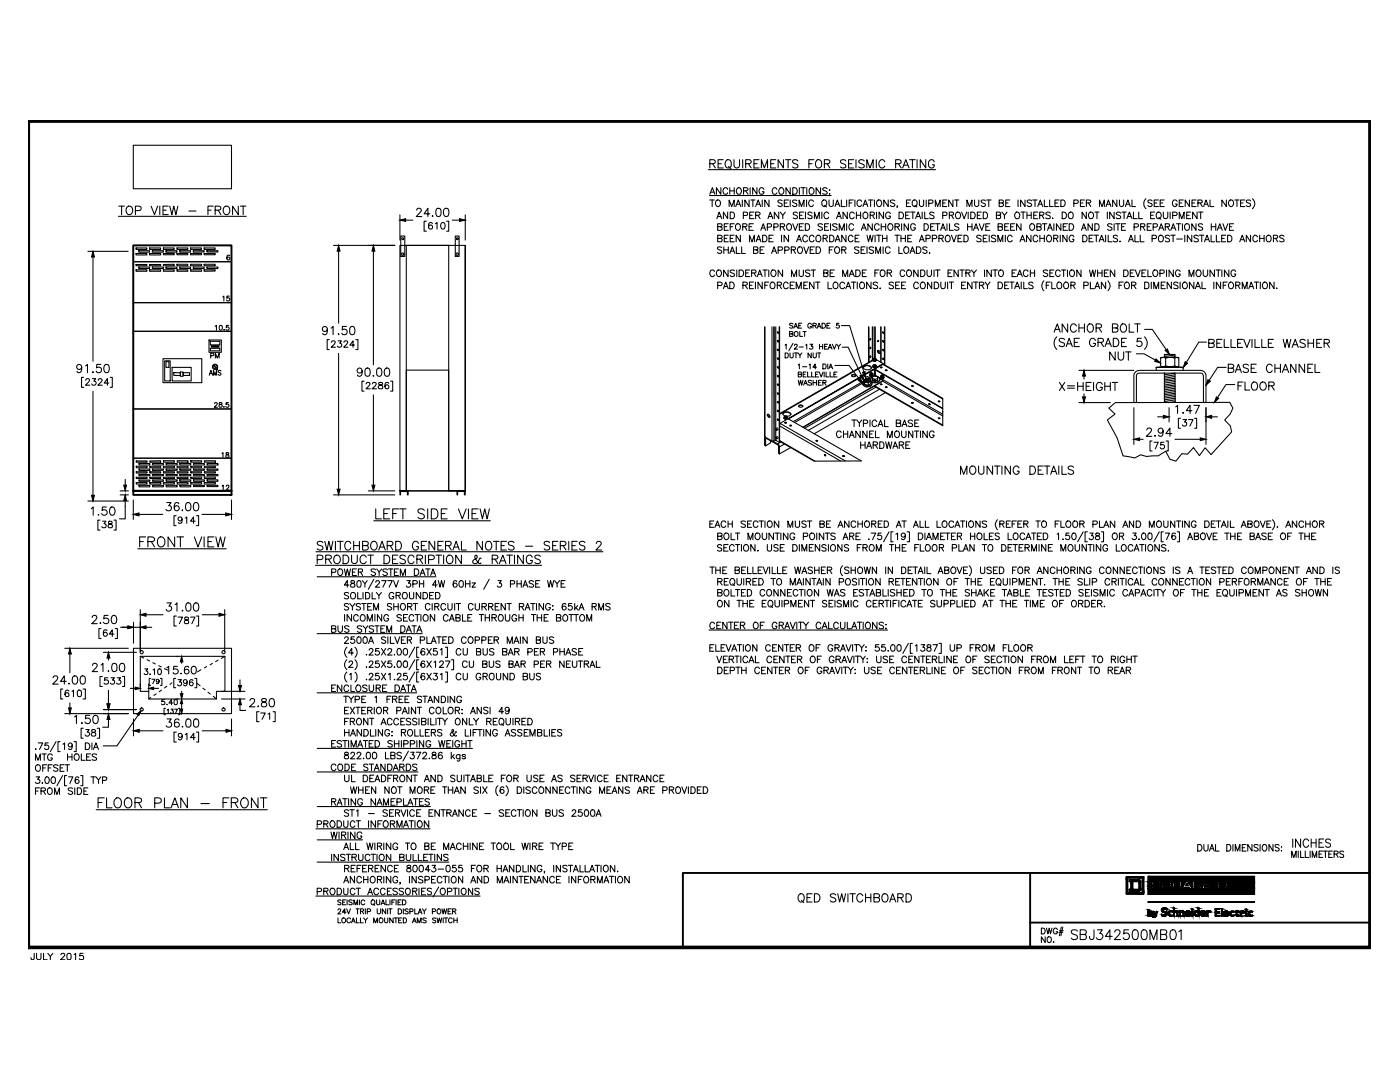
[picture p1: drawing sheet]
<svg xmlns="http://www.w3.org/2000/svg" width="279mm" height="216mm" viewBox="0 0 279 216" stroke-linecap="round" stroke-linejoin="round" font-family="sans-serif">
<defs><g id="words">
<text font-size="22.9" x="72.9" y="98">L</text>
<text font-size="6" x="90.6" y="53.7">'</text>
<text font-size="5.5" x="13.4" y="134.1">1</text>
<text font-size="4.1" x="80" y="45.6">-·[61o]j</text>
<text font-size="3.6" x="29.5" y="140.7">&quot;-soml-_:.'</text>
<text font-size="3" x="257.7" y="170.3">~~~~~~</text>
<text font-size="2.8" x="13.5" y="142.1">I</text>
<g font-size="2.7">
<text x="82.9" y="43.3">24 00</text>
<text x="64.1" y="66.9">91.50</text>
<text x="71.1" y="75.2">90.00</text>
<text x="74.7" y="103.6">LEFT</text>
<text x="83.3" y="103.6">SIDE VIEW</text>
<text x="27.6" y="109.2">FRONT VIEW</text>
<text x="18.3" y="134.1">21.00</text>
<text x="44" y="140.7">-+•2.60</text>
<text x="14.6" y="144.5">1.50]</text>
<text x="19.4" y="161.3">FLOOR</text>
<text x="30.7" y="161.3">PLAN</text>
<text x="44.3" y="161.3">FRONT</text>
</g>
<g font-size="2.6">
<text x="141.4" y="33.5">REQUIREMENTS</text>
<text x="161.2" y="33.5">FOR</text>
<text x="167.6" y="33.5">SEISMIC</text>
<text x="178.5" y="33.5">RATING</text>
<text x="23.6" y="42.9">TOP VIEW</text>
<text x="41.3" y="42.9">FRONT</text>
<text x="241" y="69.5">BELLEVILLE WASHER</text>
<text x="246.8" y="78">FLOOR</text>
<text x="191.5" y="94.7">MOUNTING DETAILS</text>
<text x="159.1" y="180.1">QED</text>
<text x="165.6" y="180.1">SWITCHBOARD</text>
</g>
<g font-size="2.5">
<text x="10.4" y="136.6">24.00</text>
<text x="19.8" y="136.6">[533]</text>
<text x="51" y="143.6">[71]</text>
<text x="15.9" y="146.9">[38]</text>
</g>
<text font-size="2.4" x="11.9" y="139.2">[610]</text>
<g font-size="2.3">
<text x="65.1" y="69.5">[2324]</text>
<text x="72.1" y="77.7">[22B6]</text>
<text x="6.9" y="149.7">.75/[19] DIA</text>
</g>
<g font-size="2.2">
<text x="141.5" y="41.3">TO MAINTAIN SEISMIC QUALIFICATIONS, EQUIPMENT MUST BE INSTALLED PER t.lANUAL (SEE GENERAL NOTES)</text>
<text x="142.9" y="43.7">AND PER ANY SEISMIC ANCHORING DETAILS PROVIDED BY OTHERS. DO NOT INSTALL EQUIPMENT</text>
<text x="141.5" y="55.4">CONSIDERATION MUST BE MADE FOR CONDUIT ENTRY INTO EACH SECTION WHEN DEVELOPING MOUNTING</text>
<text x="143.1" y="57.8">PAD REINFORCEMENT LOCATIONS. SEE CONDUIT ENTRY DETAILS (FLOOR PLAN) FOR DIMENSIONAL INFORMATION.</text>
<text x="210.7" y="107.8">1.50/[38] OR J.00/[76] ABOVE THE BASE OF THE</text>
<text x="68.6" y="128.5">2500A SILVER PLATED COPPER</text>
<text x="68.5" y="133.3">{2)</text>
<text x="68.5" y="135.8">{1) .25X1.25/[6X31]</text>
<text x="73" y="133.3">.25X5.00/[6X1 27]</text>
<text x="7" y="154">OFFSET</text>
<text x="7" y="156.5">3.00/[76]</text>
<text x="18" y="156.5">TYP</text>
<text x="88.9" y="174.1">055</text>
<text x="6.1" y="191.5">JULY 2015</text>
</g>
<g font-size="2">
<text x="143.1" y="46.1">BEFORE APPROVED SEISMIC ANCHORING</text>
<text x="184.2" y="46.1">DETAILS HAVE BEEN</text>
<text x="205.3" y="46.1">OBTAINED AND SllE PREPARATIONS HAVE</text>
<text x="143" y="50.7">SHALL BE APPROVED</text>
<text x="143.1" y="48.3">BEEN</text>
<text x="149.5" y="48.3">t.4ADE IN ACCORDANCE WITH THE APPROVED</text>
<text x="165.3" y="50.7">FOR</text>
<text x="170.4" y="50.7">SEISMIC LOADS.</text>
<text x="194.8" y="48.3">SEISMIC ANCHORING</text>
<text x="215.9" y="48.3">DETAILS. ALL POST-INSTALLED ANCHORS</text>
<text x="141.4" y="105.4">EACH SECTION</text>
<text x="143.1" y="107.8">BOLT MOUNTING POINTS ARE .75/[19] DIAMETER</text>
<text x="157.1" y="105.4">MUST BE ANCHORED AT ALL LOCATIONS</text>
<text x="193.5" y="107.8">HOLES LOCATED</text>
<text x="198.5" y="105.4">(REFER TO</text>
<text x="210.4" y="105.4">FLOOR PLAN AND</text>
<text x="229.2" y="105.4">MOUNTING DETAIL ABOVE). ANCHOR</text>
<text x="143" y="110.1">SECTION.</text>
<text x="153" y="110.1">USE DIMENSIONS</text>
<text x="170.9" y="110.1">FROM THE FLOOR PLAN TO</text>
<text x="199.7" y="110.1">DETERMINE MOUNTING</text>
<text x="222.6" y="110.1">LOCATIONS.</text>
<text x="77.4" y="119.6">GROUNDED</text>
<text x="90.3" y="117.3">60Hz /</text>
<text x="99.2" y="117.3">3 PHASE WYE</text>
<text x="141.5" y="114.6">THE BEUEVILLE WASHER</text>
<text x="143.1" y="116.8">REQUIRED TO</text>
<text x="143.1" y="119.1">BOLTED CONNECTION</text>
<text x="157.6" y="116.8">MAINTAIN</text>
<text x="165" y="119.1">WAS ESTABLISHED TO THE SHAKE TABLE TESTED SEISt.liC CAPACITY OF THE EQUIPMENT AS</text>
<text x="167.3" y="116.8">POSmON</text>
<text x="167.6" y="114.6">(SHOWN</text>
<text x="176.6" y="114.6">IN</text>
<text x="177.2" y="116.8">RETENllON</text>
<text x="179.8" y="114.6">DETAIL ABOVE)</text>
<text x="188.8" y="116.8">OF THE EQUIPMENT. THE SUP CRITICAL CONNECTION</text>
<text x="195.5" y="114.6">USED FOR ANCHORING</text>
<text x="219.3" y="114.6">CONNECTIONS</text>
<text x="234" y="114.6">IS A TESTED COMPONENT AND IS</text>
<text x="243.3" y="116.8">PERFORMANCE OF THE</text>
<text x="258.4" y="119.1">SHOWN</text>
<text x="68.5" y="124.1">INCOMING</text>
<text x="77.2" y="121.8">SHORT CIRCUIT CURRENT RATING: 65kA Rt.lS</text>
<text x="79.1" y="124.1">SECTION</text>
<text x="88.4" y="124.1">CABLE THROUGH THE BOTTOM</text>
<text x="141.4" y="125.3">CENTFB</text>
<text x="143" y="121.3">ON THE EQUIPMENT SEISt.liC CERTIFICATE SUPPLIED AT THE TIME OF ORDER.</text>
<text x="150.2" y="125.3">OF GRAIIJJY CAl ClJI A]ONS·</text>
<text x="66" y="126.1">BUS SYSifM</text>
<text x="68.6" y="130.8">{4) .25X2.00/[6X51]</text>
<text x="79.8" y="126.1">DATA</text>
<text x="90.9" y="130.8">CU</text>
<text x="95" y="130.8">BUS</text>
<text x="100.2" y="130.8">BAR PER</text>
<text x="101.1" y="128.5">MAIN</text>
<text x="106.9" y="128.5">BUS</text>
<text x="110.3" y="130.8">PHASE</text>
<text x="141.4" y="130">ELEVATION</text>
<text x="152.6" y="130">CENTER OF GRAVITY: 55.00/[1387] UP FROM</text>
<text x="200" y="130">FLOOR</text>
<text x="66" y="137.9">ENCI OSURE DAJA</text>
<text x="90.9" y="135.8">CU</text>
<text x="92.2" y="133.3">CU</text>
<text x="94.8" y="135.8">GROUND</text>
<text x="96.1" y="133.3">BUS</text>
<text x="101.4" y="133.3">BAR</text>
<text x="104.2" y="135.8">BUS</text>
<text x="106.4" y="133.3">PER NEUTRAL</text>
<text x="142.9" y="132.3">VERTICAL CENTER OF GRAVITY:</text>
<text x="143.1" y="134.6">DEPTH</text>
<text x="150.5" y="134.6">CENTER OF GRAVITY:</text>
<text x="172.3" y="134.6">USE CENTERLINE OF SECTION</text>
<text x="174.7" y="132.3">USE CENTERLINE OF SECTION</text>
<text x="203.3" y="134.6">FROt.l</text>
<text x="205.7" y="132.3">FROM</text>
<text x="209.9" y="134.6">FRONT TO REAR</text>
<text x="212.3" y="132.3">LEFT TO RIGHT</text>
<text x="68.4" y="140.3">TYPE</text>
<text x="68.5" y="142.5">EXTERIOR</text>
<text x="74.6" y="140.3">1 FREE STANDING</text>
<text x="79" y="142.5">PAINT COLOR: ANSI</text>
<text x="99.4" y="142.5">49</text>
<text x="68.5" y="144.8">FRONT ACCESSIBILITY ONLY REQUIRED</text>
<text x="100.7" y="147.1">ASSEMBLIES</text>
<text x="6.9" y="151.9">MTG</text>
<text x="13.3" y="151.9">HOLES</text>
<text x="6.9" y="158.6">FRO!A</text>
<text x="13.4" y="158.6">SIDE</text>
<text x="63.1" y="165">pROPl!C! INFORMATJON</text>
<text x="66" y="171.8">INSTRUCTION BULLETINS</text>
<text x="68.5" y="169.7">ALL WIRING TO BE MACHINE TOOL WIRE TYPE</text>
<text x="238.8" y="170.3">DUAL Olt.lENSIONS:</text>
<text x="63.1" y="178.4">pROQlJC! ACCESSOR!ES/Of'T!ONS</text>
<text x="68.5" y="176.3">ANCHORING,</text>
<text x="68.5" y="174.1">REFERENCE 80043</text>
<text x="81.5" y="176.3">INSPECTION AND MAINTENANCE INFORt.lATION</text>
<text x="93.9" y="174.1">FOR</text>
<text x="99" y="174.1">HANDLING, INSTALLATION.</text>
</g>
<g font-size="1.8">
<text x="141.6" y="38.6">ANCHORING</text>
<text x="153.9" y="38.6">CONQIIIONS·</text>
<text x="67.3" y="182.5">2.4'1 lRIP UNIT DISPLAY POWER</text>
</g>
<g font-size="1.7">
<text x="67.3" y="184.3">L.OCA!..LY MOUNTED AMS S'MTCH</text>
<text x="67.3" y="180.7">SEISMIC QI»UFIED</text>
</g>
</g></defs>
<!-- layer: CONTINUOUS2 -->
<path d="M26.6 49h19.6v48.9h-19.6zM26.6 97.9h19.6v.8h-19.6zM136.3 174.2h137.1v14.8h-137.1zM205.6 174.2v14.8M205.6 184.1h67.8" fill="none" stroke="#000" stroke-width=".38"/>
<!-- layer: CONTINUOUS1 -->
<g fill="none" stroke="#000" stroke-width=".21">
<path d="M26.6 29h19.6v8.7h-19.6zM26.6 49h19.6v3.2h-19.6zM26.6 52.2h19.6v8.2h-19.6zM27.1 49.5h2.2v.3h-2.2zM27.1 50.6h2.2v.3h-2.2zM27.1 52.8h2.2v.2h-2.2zM27.1 53.8h2.2v.3h-2.2zM27.7 50h2.2v.3h-2.2zM27.7 53.3h2.2v.3h-2.2zM29.9 49.5h2.2v.3h-2.2zM29.9 50.6h2.2v.3h-2.2zM29.9 52.8h2.2v.2h-2.2z"/>
<path d="M29.9 53.8h2.2v.3h-2.2zM30.4 50h2.2v.3h-2.2zM30.4 53.3h2.2v.3h-2.2zM32.6 49.5h2.2v.3h-2.2zM32.6 50.6h2.2v.2h-2.2zM32.6 52.8l2.2-.1v.3h-2.2zM32.6 53.8h2.2v.3h-2.2zM33.1 50h2.2v.3h-2.2zM33.1 53.3h2.2v.3h-2.2zM35.3 49.5h2.2v.3h-2.2zM35.3 50.6h2.2v.2h-2.2zM35.3 52.7h2.2v.3h-2.2z"/>
<path d="M35.3 53.8h2.2v.3h-2.2zM35.9 50h2.1v.3h-2.1zM35.9 53.3h2.1v.3h-2.1zM38 49.5h2.2v.3h-2.2zM38 50.6h2.2v.2h-2.2zM38 52.7h2.2v.3h-2.2zM38 53.8h2.2v.3h-2.2zM38.6 50h2.1v.3h-2.1zM38.6 53.3h2.1v.3h-2.1zM40.7 49.5h2.2v.3h-2.2zM40.7 50.6h2.2v.2h-2.2zM40.7 52.7h2.2v.3h-2.2z"/>
<path d="M40.7 53.8h2.2v.3h-2.2zM41.3 50h2.2v.3h-2.2zM41.3 53.3h2.2v.3h-2.2zM80 47.1h.8v4.1h-.8zM90.9 47.1h.7v4.1h-.7zM92.9 49v48.9h-3.4v-48.9h-8.4v48.9h-1.3v-48.9h13.1v48.9h-13.1M26.6 60.4h19.6v5.7h-19.6zM26.6 66.1h19.6v15.5h-19.6zM32.5 71.6h7.8v4.8h-7.8zM32.9 72h1.1v4h-1.1zM33.1 72.2h.6v1.1h-.6zM34.3 73.3h3.9v2.7h-3.9z"/>
<path d="M34.7 74.4h1.3v.5h-1.3zM36 74.2h.5v.9h-.5zM36.5 74.4h1.3v.5h-1.3zM41.7 67.8h2.5v2.5h-2.5zM42 69.5h1.9v.5h-1.9zM42 68.1h1.9v.7h-1.9zM42.2 69h.2v.3h-.2zM42.6 69h.3v.3h-.3zM42.6 72.8l.8 1zM42.6 72.9a.4 .4 0 0 0 0 .6 .4 .4 0 0 0 .6 0M42.7 72.9a.4 .4 0 0 1 .5 0 .4 .4 0 0 1 0 .6M43 69h.3v.3h-.3z"/>
<path d="M43.3 73.6a.53 .53 0 0 0-.3-.9 .53 .53 0 0 0-.6 .6 .53 .53 0 0 0 .9 .3M43.4 69h.3v.3h-.3zM152.6 65.2v21.9M152.7 65.2v22l1.4 .8M154.1 65.2v22.8l.6-.1M154.4 65.2v22.8M154.6 65.2l.1 22.7M154.8 65.2v20.3M155.1 66.2h.2v.3zM155.1 69.7l.2 .1v.2zM155.1 71.4l.2 .1v.2zM155.1 76.7l.3 .2z"/>
<path d="M155.1 78.4l.2 .1v.2zM155.3 67.9l.1 .2M155.3 69.7l.1 .2M155.3 71.4l.1 .2M155.3 73.2l.1 .2M155.3 74.9l.1 .2M155.3 76.6l.1 .2M155.3 78.4l.1 .2M155.5 65.2v23.1l.1-23.1M169.9 74.9a.41 .41 0 0 1 .5-.2 .41 .41 0 0 1 .3 .4h-.6zM169.9 75l.5-.2 .4 .2M172.2 76.4l-13.6 7.9"/>
<path d="M172.2 76.7l.4 .4 .3 .1M172.2 76.6a1.02 1.02 0 0 0 1.8 0M172.3 73.3a1.08 1.08 0 0 1 1.6 .1M172.4 76.2l-.2 .2v.3M172.4 75.9v.6l.2 .2M172.4 76l-14.1 8.1M172.4 73.1h.1a.89 .89 0 0 1 1.4 .4l-.6 .3a.67 .67 0 0 1-.9-.6zM172.6 76.3v.4M172.6 75.7l-.2 .2 .2 .4 .7 .1 .5-.3-.1-.3M172.6 76.1l.7 .2M172.6 76.7l.7 .1M172.7 75.5l.5 .1 .2-.1"/>
<path d="M172.7 75.8l.3 .1 .4-.1M172.7 75.8l.3 .2 .4-.2M172.7 75.5l.5 .2 .2-.2M172.7 75.9l.3 .1 .4-.1M172.7 75.3v.7M172.7 75.3a.34 .34 0 0 1 .4-.1 .34 .34 0 0 1 .3 .3l-.5 .1zM172.7 76l.5 .1 .2-.1M172.7 75.6l-.2 .3 .1 .2M173.3 76.8l.5-.3v-.4l-.5 .3v.5M173.3 65.2v7.1M173.4 65.2l.1 7M173.4 75.7l-.4 .1-.3-.1 .3 .1 .4-.1"/>
<path d="M173.4 75.6l.3 .3-.1 .3M173.6 74.7l.1 .3M173.6 76.1l-.3 .1M173.6 69.4l.2-.1-.1 .3zM173.6 71.1h.2l-.1 .2zM173.7 75h.1M173.7 75.6l-.2 .1M173.7 67.5l-.1 .2M173.7 69.3l-.1 .2M173.7 71l-.1 .3M173.7 77.1l-.8 .1M173.9 74.8h.1"/>
<path d="M173.8 74.4l-.2 .3M173.8 76.1l.9 .3M173.8 76.2l.2 .2v.5M173.8 74.4l-.2 .4 .1 .2M173.9 75.1l-.4 .3-.1 .6M174 76.8l-.3 .3M174 74.4l.1 .1M174 74.4h-.2M174 74.6l-.2-.1-.2 .2 .2 .1M174 74.6h.1M174 75.2l.1 .7M174 75.2l.6-.2 .5 .2v.3l-.5 .2-.5-.1z"/>
<path d="M174.1 75l-.3 .1M174.1 75.2l-.5 .5M174.1 74.6h-.1M174.1 74.7l-.3 .3M174.1 65.2v6.7M174.2 74.9l-.2 .1M174.2 74.6v.1l-.4 .2 .2-.3M174.2 72l-18.6 10.7M174.2 71.8l-18.6 10.7M174.2 65.2v6.7l.1 .1M174.2 74.6l-.4-.1-.2 .2v.3l.2 .1-.1-.3 .1 .1-.1 .1M174.2 74.8v.1"/>
<path d="M174.2 71.8l.1 .2M174.2 75.9l.5 .1M174.2 71.7v.2M174.2 73.2l.1 .1M174.3 73l-.1 .2M174.3 71.6v.4l.6-.1v-.2l-.1 .2-.1-.1 .1 .1M174.3 71.5l.4 .3h-.4v-.2M174.3 72.8v.1M174.3 71.5v.1M174.3 73.3h.5M174.3 72h.5M174.3 71.8v.2h.3v-.2"/>
<path d="M174.3 73v.3h.3l.3-.1v-.2l-.1 .2-.1-.1 .1 .1M174.3 72.8l.4 .3-.4-.1M174.3 73h.1M174.3 71.7h.1M174.3 73.1v.2h.3v-.2M174.4 73.8l.1 .1 .1 1M174.4 72.8h.1M174.4 72.9v-.1l.4 .2M174.4 71.6v-.1l.4 .2M174.5 65.2v6.3h-.1M174.5 73.7l13.6 7.9M174.5 74.5h.2l-.2 .1"/>
<path d="M174.5 74.8l-.4 .2M174.5 72.8h.3M174.5 71.4l.2 .1M174.6 73.1h.1M174.6 71.8h.1M174.6 77l13.5 7.8M174.6 74.9v.1M174.6 73.6l13.5 7.9M174.7 74.7l-.1 .1M174.7 73.9l-.1 1.1 .2 .1M174.7 65.2v6.3M174.7 74.9l13.4 7.8"/>
<path d="M174.7 71.5h.1M174.7 73.8l-.1 .1M174.8 72.8v.2M174.8 71.5v.2M174.8 77.2l-14.2 8.3M174.9 71.7l1.3 .8M174.9 73v.2M174.9 71.7v.1l-.2 .3M174.9 71.8l-.2 .2h-.4M174.9 73.1l-.1 .2M175 73.2l-.5 .2-.3-.2M175.1 68.1l.3-.2-.2 .3z"/>
<path d="M175.1 75.5v.3l-.5 .3v-.4l-.5-.1v.3l.5 .2M175.1 70a.32 .32 0 0 1 .5 .1 .32 .32 0 0 1-.1 .4l-.4-.2zM175.2 75.2a.46 .46 0 0 1 .4 .4 .46 .46 0 0 1-.4 .5l-.2 .1a1.29 1.29 0 0 1-1.2-.2M175.2 75.8l-.6 .2M175.2 69.9l.1 .3 .3 .3M175.3 67.9l-.2 .2M175.4 76.1l-.6 .3M175.4 75.5l.8 .4-16 9.3M175.5 77.7l-14.2 8.2M175.6 75.8v.1M175.6 75.9l-.2 .2M175.7 73.3l.3-.1v.1z"/>
<path d="M175.7 76.6h.2l.1 .1-.2 .1zM175.7 75.1l.4-.2 .2 .3v.2l-.2 .1h.2M175.7 75h.2l.2 .3M175.8 75l.3 .3h.1l-.1 .1M175.8 65.2v7M175.8 75.2l.1 .3h.2l-.4-.3M175.8 65.2v7.1M175.9 75l.1 .1M175.9 75l.2-.1 .2 .3-.2 .1M176 74.8l.2 .1M176 74.9l-.1 .1M176 73.4h-.2"/>
<path d="M176 76.7h-.2M176 74.8l.3 .1M176 74.8v.1M176.1 75.2v.1M176.1 75.3l.1 .1M176.1 66.3h.2l.1 .2zM176.2 76.1l11.9 6.9M176.2 68l.1 .1v.2zM176.2 72.7l11.9 6.9M176.2 74.9l.2 .3-.1 .3M176.2 75.9l-15.9 9.4M176.2 72.6l11.9 6.9v5.4l-13.6-7.8"/>
<path d="M176.3 71.4l.1 .2M176.3 69.7l.1 .2M176.3 68l.1 .2M176.3 74.9v.6M176.5 65.2v7.6M176.6 65.2v7.6M176.7 78.3l-14.2 8.3M177 73.9h-.3M177 77.3h-.3M182.2 77.1h-.2M230.7 73.3l1.5-.1 3.9 .1h-5.4l.1 .6M231.6 71.4l.4-.1 .6 .1 2.4-.1 .3 .1v1.6l-.3 .2-.5-.2-.7 .2-1.2-.2-.7 .2-.3-.2v-1.6l.2-.1h3.2l.3 .1"/>
<path d="M232 73.2h.1M232.4 74.8l2.1-.3v5.8M232.4 71.3v-.6h2.1v.6M232.5 74.5h-.1v5.8M232.6 71.4v1.6M233.2 70.7l-.8 .2M234.5 71.4v1.6M234.5 76.8l-2.1 .3M234.5 76.5l-2.1 .3M234.5 76.1l-2.1 .3M234.5 75.8l-2.1 .3M234.5 75.5l-2.1 .3"/>
<path d="M234.5 75.1l-2.1 .4M234.5 74.8l-2.1 .3M234.5 70.9l-2.1 .2M234.5 71.1l-.9 .2M234.5 79.8l-2.1 .3M234.5 79.4l-2.1 .4M234.5 79.1l-2.1 .3M234.5 78.8l-2.1 .3M234.5 78.5l-2.1 .3M234.5 78.1l-2.1 .4M234.5 77.8l-2.1 .3M234.5 77.5l-2.1 .3"/>
<path d="M234.5 77.1l-2.1 .4M236.1 73.3v.6M26.6 81.6h19.6v9.8h-19.6zM26.6 91.4h19.6v6.5h-19.6zM27.2 92h2.2v.2h-2.2zM27.2 94.1h2.2v.3h-2.2zM27.2 93h2.2v.3h-2.2zM27.2 95.2h2.2v.3h-2.2zM27.2 96.3h2.2v.3h-2.2zM27.7 92.5h2.2v.3h-2.2zM27.7 93.6h2.2v.3h-2.2zM27.7 94.7h2.2v.2h-2.2z"/>
<path d="M27.7 96.8h2.2v.3h-2.2zM27.7 95.8h2.2v.2h-2.2zM29.9 92l2.2-.1v.3h-2.2zM29.9 94.1h2.2v.3h-2.2zM29.9 93h2.2v.3h-2.2zM29.9 95.2h2.2v.3h-2.2zM29.9 96.3h2.2v.3h-2.2zM30.5 92.5h2.1v.3h-2.1zM30.5 93.6h2.1v.2l-2.1 .1zM30.5 94.7h2.1v.2h-2.1zM30.5 96.8h2.1v.3h-2.1zM30.5 95.8l2.1-.1v.3h-2.1z"/>
<path d="M32.6 91.9h2.2v.3h-2.2zM32.6 94.1h2.2v.3h-2.2zM32.6 93h2.2v.3h-2.2zM32.6 95.2h2.2v.3h-2.2zM32.6 96.3h2.2v.3h-2.2zM33.2 92.5h2.2v.3h-2.2zM33.2 93.6h2.2v.2l-2.2 .1zM33.2 94.7h2.2v.2h-2.2zM33.2 96.8h2.2v.3h-2.2zM33.2 95.7h2.2v.3h-2.2zM35.4 94.1h2.1v.3h-2.1zM35.4 93h2.1v.3h-2.1z"/>
<path d="M35.4 95.2h2.1v.3h-2.1zM35.4 96.3h2.1v.3h-2.1zM35.4 91.9h2.1v.3h-2.1zM35.9 92.5h2.2v.3h-2.2zM35.9 93.6h2.2v.2h-2.2zM35.9 94.7h2.2v.2h-2.2zM35.9 95.7h2.2v.3h-2.2zM35.9 96.8h2.2v.3h-2.2zM38.1 91.9h2.1v.3h-2.1zM38.1 94.1h2.1v.3h-2.1zM38.1 93h2.1v.3h-2.1zM38.1 95.2h2.1v.3h-2.1z"/>
<path d="M38.1 96.3h2.1v.3h-2.1zM38.6 92.5h2.2v.3h-2.2zM38.6 93.6h2.2v.2h-2.2zM38.6 96.8h2.2v.3h-2.2zM38.6 95.7h2.2v.3h-2.2zM38.6 94.7h2.2v.2h-2.2zM40.8 91.9h2.2v.3h-2.2zM40.8 94.1h2.2v.3h-2.2zM40.8 93h2.2v.3h-2.2zM40.8 95.2h2.2v.3h-2.2zM40.8 96.3h2.2v.3h-2.2zM41.3 93.6h2.2v.2h-2.2z"/>
<path d="M41.3 94.7h2.2v.2h-2.2zM41.3 96.8h2.2v.3h-2.2zM41.3 95.7h2.2v.3h-2.2zM41.3 92.5h2.2v.3h-2.2zM152.6 87.5v1.3l.2 .2M152.6 87.1v.4M152.8 87.5v1.5l1-.6 .1-.4M153 87.5h-.2M153 87.5l2.2 1.3 .2 .3M153.1 82.7a.32 .32 0 0 1 .5 .1 .32 .32 0 0 1-.1 .5l-.4-.4zM153.3 82.6v.3l.3 .3M154.3 88l.9 .6"/>
<path d="M154.8 85.7v1.6l.4-.2M154.8 87.4v.5l.7 .4M154.9 87.8h-.2M155.1 83.6l.3 .3zM155.2 81.9l.1 .3zM155.2 85.4l-.3 .1M155.2 88.6l.4 .6M155.3 80.1l.1 .2M155.3 81.9l.1 .2M155.3 83.6l.1 .2M155.4 89.1v1.4l.1 .1 2.3-1.3M155.4 85.6l-.4 .2"/>
<path d="M155.4 87.4l-.4 .1M155.6 84.5l13.1 7.5M155.6 87.9l7.1 4.1M155.6 85l12.1 7M155.6 84.4l.1 .1M155.7 84.6l20.5-12.1v.2l-18.8 10.9 14.5 8.4h-9.4l-6.9-4M155.8 88.2l-.6 .4M156.2 82.6a1.08 1.08 0 0 1 1.7 0M156.3 82.4l.8-.2a.49 .49 0 0 1 .5 .1 .49 .49 0 0 1 .1 .6l-.4 .1h-.6a.43 .43 0 0 1-.4-.2 .43 .43 0 0 1 0-.4zM156.5 83.3l-.1 .2M156.5 83.1l.4 .2h-.3l-.1-.1 .1 .4h.3l.2-.1v-.2l-.1 .1-.1-.1 .1 .1M156.6 83.5l.4 .1 .2-.2-.2 .2"/>
<path d="M156.6 88.6l-1.1 .6v1.4M156.6 83.6h.4M156.6 83.5l-.1-.1 .1 .2M156.6 83.2l.1 .1M156.6 83.3v.3h.3v-.2M156.6 84.3l.2-.1 .1 .2h-.2zM156.7 83.2v-.2l.3 .3M156.7 83h.1M156.8 83h.2M156.8 83.3h.1M156.9 84.4h-.2M157 83h.1"/>
<path d="M157 83.1l.1 .1M157.1 83.3l.1 .1M157.6 84.9l.3-.1v.1zM157.9 85h-.2M159.4 81.1l.4-.2 .4 .2M159.4 80.9a.4 .4 0 0 1 .5-.1 .4 .4 0 0 1 .3 .3 .44 .44 0 0 1-.5 .2 .44 .44 0 0 1-.3-.3zM162.8 87.9l.4 .1h-.2zM163.1 88h-.2M164.7 90.7l.1 .2M168.2 91h.3l-.3 .1zM168.5 91.1h-.3M182.2 80.4h-.2"/>
<path d="M185.5 80.5l.1 .2M187.6 80.1h-.3M187.6 83.5h-.3M188.1 82.1v.2M221.3 81.4l1.3-1.1h22.8l.7 1.1-.6 1.2-1.1 1.2 1.1 1.2 .3 1.2-4.1 4.5-1.2-1.3-1.1 1.5-1.2-1.6-1.2 1.3-1.1-.1-1.2 1.5-1.2-.4-.9-1.6-1.4 1-2.4 .1-1.2-.4-1.1 .7-2.4-.4-1.2-3.6-1.9-3.6 1.5-1.2zM226.3 80.3v-5.3a1.13 1.13 0 0 1 1-1.1h12.3a1.06 1.06 0 0 1 1.1 1.1v5.3M226.8 80.3v-5.3a.51 .51 0 0 1 .5-.5h12.3a.51 .51 0 0 1 .6 .5v5.3M234.5 80.1l-1.2 .2M26.6 129.4h19.6v13h-19.6zM28 131h16.9v7h-1.7v1.5h-13.5v-1.5h-1.7zM229.1 174.9h21.3v3.6h-21.3z"/>
<circle cx="80.4" cy="50.7" r=".26"/>
<circle cx="155.2" cy="68.1" r=".14"/>
<circle cx="155.3" cy="73.3" r=".14"/>
<circle cx="155.3" cy="75.1" r=".11"/>
<circle cx="173.7" cy="67.7" r=".13"/>
<circle cx="176.3" cy="69.9" r=".14"/>
<circle cx="176.3" cy="71.6" r=".14"/>
<circle cx="176.9" cy="73.9" r=".15"/>
<circle cx="176.9" cy="77.2" r=".12"/>
<circle cx="182.1" cy="77" r=".12"/>
<circle cx="155" cy="87.4" r=".14"/>
<circle cx="155" cy="85.7" r=".14"/>
<circle cx="155.2" cy="80.3" r=".13"/>
<circle cx="164.7" cy="90.8" r=".14"/>
<circle cx="182.1" cy="80.4" r=".14"/>
<circle cx="185.5" cy="80.7" r=".13"/>
<circle cx="187.4" cy="80.1" r=".14"/>
<circle cx="187.4" cy="83.5" r=".12"/>
<circle cx="28.3" cy="130.1" r=".32"/>
<circle cx="44.6" cy="130.1" r=".32"/>
<circle cx="28.3" cy="141.6" r=".32"/>
<circle cx="44.6" cy="141.6" r=".32"/>
</g>
<!-- layer: DIM -->
<g fill="none" stroke="#000" stroke-width=".21">
<path d="M17.5 50.2h8.1M18.6 51.3v20.8M66.6 49h12.2M67.6 50.1v14.4M74.5 50.1v22.7M16.3 73.3a.51 .51 0 0 1-.7 .4 .51 .51 0 0 1-.2-.8 .51 .51 0 0 1 .8 0 .9 .9 0 0 1-.5 1.5l-.3-.3M16.7 75.3h-.4v2h.4M17.1 73l.4-.3v1.7M17.1 75.9l.3-.3 .4 .1 .1 .2-.8 1h.8M18.4 75.6h.7l-.4 .5a.43 .43 0 0 1 .5 .4 .43 .43 0 0 1-.4 .4 .43 .43 0 0 1-.5-.3M18.5 74.3h.1zM18.6 78.1v20.7"/>
<path d="M19.6 75.9l.3-.3h.2l.3 .2-.9 1.1h.9M20.1 72.7h-.8v.7a.56 .56 0 0 1 .8 0 .56 .56 0 0 1-.1 .9 .56 .56 0 0 1-.8-.3M21 72.8a.51 .51 0 0 1 .7 .2l.1 .4a.73 .73 0 0 1-.6 1 1.04 1.04 0 0 1-.2-1.6zM21.7 76.4h-.9l.6-.8v1.3M22 75.3h.4v2h-.4M67.6 70.5v27.1M211.4 76.3l1.1 1.6M212.5 76.3l-1.1 1.6M213 77h1.4M213 77.5h1.4M215.1 76.3v1.6M215.1 77.1h1.1"/>
<path d="M215.3 73.9h11M216.2 76.3v1.6M216.3 75v.6M216.3 78.6v.6M216.8 77.1h.6M217.8 76.3h-1v1.6h1M218.2 76.3v1.6M220 76.7a.61 .61 0 0 0-.7-.4 .61 .61 0 0 0-.5 .6 .67 .67 0 0 0 .3 .9 .67 .67 0 0 0 .9-.3v-.2h-.4M220.5 77.1h1.1M220.5 76.3v1.6M221.6 76.3v1.6M222 76.3h1.1"/>
<path d="M222.5 76.3v1.6M17.5 100h8.1M24 98.7h1.6M24 97.9h1.6M25 99.9v3.6h-1.2M25 95.7v1.1M26.6 99.8v3.9M46.2 99.8v3.9M66.6 98.7h12.2M215.3 80.3h6.3M226.3 81.4v7.3M227.4 87.7h.7"/>
<path d="M228.9 85.8l.3-.4h.3l.3 .3-.2 .6-.8 .8h1.1M229.9 88h-.4v2h.4M230.3 88.3h.9l-.6 1.3M230.4 87h.2zM231 83.2h1.2M232.1 86a.51 .51 0 0 1-.7 .4 .51 .51 0 0 1-.2-.8 .51 .51 0 0 1 .8 .1l.1 .3a.82 .82 0 0 1-.6 1.1l-.3-.3M232.3 88.3h-.6l-.1 .5a.46 .46 0 0 1 .7 .1 .46 .46 0 0 1-.1 .6 .46 .46 0 0 1-.7-.2M232.7 88h.4v2h-.4M233.3 81.4v2.8M233.9 86.5h-1.2l.8-1.1v1.7M234.5 87.7h5M234.6 81.2l.4-.3v1.6"/>
<path d="M235.6 83.5h-.4v2h.4M236 82.4h.2zM236.1 83.7h.7l-.4 .5a.43 .43 0 0 1 .3 .7 .43 .43 0 0 1-.7-.1M237.2 83.7h.9l-.6 1.3M237.9 81.9h-1.2l.8-1v1.6M238.3 80.9h1.1l-.8 1.6M238.4 83.5h.4v2h-.4M240.7 81.4v7.3M241.8 83.2h1.2M18.2 101.5l.4-.3v1.6M19.7 102.6v.2zM20 103.8h-.5v2h.5"/>
<path d="M20.5 104h.6l-.3 .5a.43 .43 0 0 1 .4 .4 .43 .43 0 0 1-.4 .5 .43 .43 0 0 1-.5-.3M21.2 101.2h-.7l-.1 .7a.58 .58 0 0 1 .9 0 .58 .58 0 0 1-.2 .8 .58 .58 0 0 1-.8-.2M21.7 104.1v.4l.5 .1 .3 .3a.44 .44 0 0 1-.5 .4 .44 .44 0 0 1-.4-.4l.1-.3 .6-.1 .1-.3a.44 .44 0 0 0-.7-.1zM22.1 101.2a.53 .53 0 0 1 .8 .3 .77 .77 0 0 1 0 .9 .77 .77 0 0 1-.8 .3l-.2-.6zM22.7 103.8h.5v2h-.5M27.7 102.6h4.8M33.3 100.3h.8l-.4 .6a.55 .55 0 0 1 .4 .9 .55 .55 0 0 1-1-.2M35.2 102.9h-.5v2h.5M35.7 100.5a.47 .47 0 0 0-.7-.1l-.1 .2a.94 .94 0 0 0 .3 1.3 .5 .5 0 0 0 .6-.4 .5 .5 0 0 0-.5-.6 .5 .5 0 0 0-.5 .5M36.3 103.6a.41 .41 0 0 1-.5 .3 .41 .41 0 0 1-.2-.7 .41 .41 0 0 1 .7 .1v.6l-.1 .5h-.4l-.2-.1M36.4 101.8v.1zM37 103.4l.3-.2v1.2"/>
<path d="M37.3 100.4l.3-.1a.96 .96 0 0 1 0 1.6l-.3-.1a1.19 1.19 0 0 1 0-1.4zM38.8 100.4a.53 .53 0 0 1 .8 .2 .81 .81 0 0 1-.6 1.3l-.2-.1-.2-.6zM39 104h-1l.6-.8v1.2M39.2 102.9h.4v2h-.4M40.3 102.6h4.8M12.9 129.4h12.7M18.4 123.2l.3-.4 .5 .1 .1 .2-.2 .6-.8 .7h1.1M20 124.4h.1zM20.2 125.4h-.5v2h.5M20.6 130.2h6.6M21.4 125.8l-.4-.1a.72 .72 0 0 0-.4 .6 .72 .72 0 0 0 .5 .7 .4 .4 0 0 0 .3-.4 .4 .4 0 0 0-.3-.4 .4 .4 0 0 0-.5 .3M21.6 122.8h-.8l-.1 .7a.58 .58 0 0 1 .9 0 .58 .58 0 0 1-.1 .9 .58 .58 0 0 1-.9-.3"/>
<path d="M21.6 131.3v.4M21.6 137.7v2.7M22.5 122.9l.3-.1a.96 .96 0 0 1 0 1.6h-.3a1.19 1.19 0 0 1 0-1.5zM22.7 126.5h-.9l.6-.8v1.3M23 125.4h.4v2h-.4M24.1 125.2h3.9M26 137.4h1M26.6 124.1v4.2M28 121.7v8.2M28 136.5v.6M28.9 133.5h.6l-.4 .4a.39 .39 0 0 1 .3 .6 .39 .39 0 0 1-.6-.1M29.1 122.7h3.4"/>
<path d="M29.1 125.2h1.2M29.7 136.5v1.3M29.9 134.5v.1zM30.1 135.4h-.3v1.4h.3M30.3 135.5h.6l-.4 .9M30.5 133.7l.3-.2v1.1M31.6 133.5h.2a.6 .6 0 0 1 .4 .5 .6 .6 0 0 1-.4 .6l-.3-.2v-.7zM31.8 135.8a.29 .29 0 0 1-.4 .3 .29 .29 0 0 1-.2-.3 .29 .29 0 0 1 .4-.2 .41 .41 0 0 1 .2 .5 .41 .41 0 0 1-.6 .2M32 135.4h.3v1.4h-.3M33.3 133.3l.4-.3v1.5M33.3 120.3h.9l-.5 .6a.54 .54 0 0 1 .5 .5 .54 .54 0 0 1-.4 .6 .54 .54 0 0 1-.6-.4M34.9 120.6l.4-.3v1.6"/>
<path d="M35.1 135.4h-.4v1.8h.4M35.2 122.9h-.5v2h.5M35.3 131h.2M35.4 133h-.7l-.1 .6a.55 .55 0 0 1 .8-.1 .55 .55 0 0 1 0 .9 .55 .55 0 0 1-.8-.2M35.5 123.1h.9l-.6 1.3M35.5 135.6h.7l-.4 .5a.4 .4 0 0 1 .4 .3 .4 .4 0 0 1-.3 .5 .4 .4 0 0 1-.5-.3M36.1 134.4h.1zM36.3 132.1v.3M36.3 121.9h.2zM36.9 123.2v.4l.6 .2 .1 .2a.44 .44 0 0 1-.3 .5 .44 .44 0 0 1-.5-.3 .61 .61 0 0 1 .8-.6v-.3a.44 .44 0 0 0-.7-.1zM37.3 120.4a.54 .54 0 0 1 .8 .2v.4a.68 .68 0 0 1-.6 .9 1.09 1.09 0 0 1-.2-1.5zM37.4 136a.38 .38 0 0 1-.6 .3 .38 .38 0 0 1-.1-.6 .38 .38 0 0 1 .6 .1l.1 .2a.59 .59 0 0 1-.5 .8l-.3-.2"/>
<path d="M37.6 133.2v-.2a.51 .51 0 0 0-.8 .3 1.16 1.16 0 0 0 .2 1.1 .47 .47 0 0 0 .7-.2 .47 .47 0 0 0-.3-.7 .47 .47 0 0 0-.6 .5M38 123.1h.9l-.6 1.3M38.4 133a.51 .51 0 0 1 .7 .3l.1 .3a.63 .63 0 0 1-.6 .9 .94 .94 0 0 1-.2-1.5zM38.5 135.8l-.3-.2a.66 .66 0 0 0-.4 .7 .66 .66 0 0 0 .4 .5 .38 .38 0 0 0 .4-.3 .38 .38 0 0 0-.4-.4 .38 .38 0 0 0-.4 .3M38.8 120.4a.5 .5 0 0 1 .8 .2l.1 .4a.74 .74 0 0 1-.6 .9 1.01 1.01 0 0 1-.3-1.5zM38.9 135.4h.4v1.8h-.4M39.2 122.9h.4v2h-.4M40.4 122.7h3.3M44.2 138h4.7M44.2 139.5h4.7M44.8 121.7v8.2M47.9 135.7v1.1"/>
<path d="M12.9 142.4h12.7M20.6 141.6h6.6M26.6 143.5v3.3M27.8 145.8h4.7M33 141.3h-.3v1.3h.3M33.3 143.5h.9l-.5 .6a.55 .55 0 0 1 .4 .9 .55 .55 0 0 1-.9-.2M35.2 146.1h-.5v2h.5M35.6 141.3h.3v1.3h-.3M35.7 143.7a.49 .49 0 0 0-.7-.2l-.1 .3a1.34 1.34 0 0 0 .1 1.2 .49 .49 0 0 0 .7-.2 .49 .49 0 0 0-.3-.7 .49 .49 0 0 0-.6 .5M36.4 146.8a.4 .4 0 0 1-.5 .3 .4 .4 0 0 1-.3-.6 .4 .4 0 0 1 .7 0l.1 .3a.65 .65 0 0 1-.5 .8l-.3-.2M36.4 144.9v.2zM37 146.6l.3-.3v1.3"/>
<path d="M37.3 143.5a.54 .54 0 0 1 .8 .3v1a.51 .51 0 0 1-.5 .3 .51 .51 0 0 1-.5-.3v-.6zM38.8 143.5a.5 .5 0 0 1 .8 .3v1a.51 .51 0 0 1-.5 .3 .51 .51 0 0 1-.4-.3v-1zM39 147.2h-1l.7-.9v1.3M39.2 146.1h.4v2h-.4M40.4 145.8h4.7M46.2 143.5v3.3M47.9 140.6v1.2h1.1"/>
</g>
<!-- layer: 0 -->
<g fill="#000" stroke="#000" stroke-width=".2">
<path d="M18.6 50.2l.3 1.1h-.6zM67.6 49l.3 1.1h-.6zM74.5 49l.3 1.1h-.6zM216.3 73.9l.3 1.1h-.6zM18.3 98.8h.6l-.3 1.2zM25 98.7l.2 1.2h-.5zM24.7 96.8h.5l-.2 1.1zM216 79.2h.6l-.3 1.1zM226.3 87.7l1.1-.3v.5zM232.2 82.9l1.1 .3-1.1 .3zM239.5 87.4l1.2 .3-1.2 .2zM240.7 83.2l1.1-.3v.6z"/>
<path d="M26.6 102.6l1.1-.3v.6zM45.1 102.3l1.1 .3-1.1 .3zM21.6 130.2l.3 1.1h-.5zM25.5 124.9l1.1 .3-1.1 .3zM28 122.7l1.1-.3v.6zM28 125.2l1.1-.3v.6zM27 137.1l1 .3-1 .2zM36.3 131l.2 1.1h-.5zM43.7 122.4l1.1 .3-1.1 .3zM47.6 136.8h.6l-.3 1.2zM21.4 140.4h.5l-.3 1.2zM26.6 145.8l1.2-.3v.6z"/>
<path d="M45.1 145.5l1.1 .3-1.1 .3z"/>
</g>
<!-- layer: HIDDEN1 -->
<g fill="none" stroke="#000" stroke-width=".21">
<path d="M28 131l.7 .3M29.4 131.6l.5 .3M30.5 132.2l.5 .3M31.7 132.8l.5 .3M32.8 133.4l.7 .3M33.3 136.9l-.5 .4M34.3 136.3l-.4 .3M39.3 136.3l.6 .5M40.1 133.6l-.7 .5M41.2 133l-.4 .3M42.4 132.4l-.5 .3M43.5 131.7l-.5 .3"/>
<path d="M44.9 131l-.7 .4"/>
</g>
<!-- layer: TEXT1 -->
<g fill="none" stroke="#000" stroke-width=".21">
<path d="M141.4 33.9h45.3M141.6 39h24.3M23.6 43.2h25.6M37.7 42.1h1.4M44.5 59.3l.2-.2v1M45.8 59.1h-.5v.4a.33 .33 0 0 1 .5 0 .33 .33 0 0 1-.1 .5 .33 .33 0 0 1-.5-.2M45.8 51a.48 .48 0 0 0-.6 .3 .48 .48 0 0 0 .3 .6l.3-.2a.29 .29 0 0 0-.2-.4 .29 .29 0 0 0-.3 .2M41.8 74.9l.3-1 .3 1M41.9 74.5h.4M42.1 71l.5-.1v-.3l-.5-.1v.9M42.6 74.9v-1l.3 1 .3-1v1M42.9 65.1l.3-.2v1"/>
<path d="M43 71.4v-.9l.4 .9 .3-.9v.9M43.9 65a.48 .48 0 0 1 .6 .3 .48 .48 0 0 1-.4 .6l-.3-.2zM44.1 74l-.2-.1-.4 .1 .2 .3 .4 .2-.1 .3-.3 .1-.2-.2M44.7 65.8h.1zM45.6 64.9h-.4l-.1 .4a.33 .33 0 0 1 .5 0 .33 .33 0 0 1 0 .5 .33 .33 0 0 1-.5-.1M156.7 68.9l.2-.2v1M156.7 70.4a.51 .51 0 0 1 .6 .5 .51 .51 0 0 1-.6 .5zM157.6 66.6l.6-.1v-.3h-.6v.9l.6-.1 .1-.2-.3-.2M157.7 70.4v.9l.2 .1 .4-.1v-.9M158.3 64.7l-.3-.2h-.3l-.1 .3 .6 .3 .1 .2-.3 .2-.4-.2M158.3 68.5l-.9 1.5M158.4 65.5l.4-1 .4 1"/>
<path d="M158.6 68.9a.29 .29 0 0 1 .3-.2 .29 .29 0 0 1 .2 .3l-.6 .7h.6M158.6 65.2h.4M158.6 70.4h.6M158.8 70.4v1M159.3 70.4l.4 .5v.5M159.3 72.8l.2-.2v1M159.3 75.9l.2 1 .3-1 .2 1 .2-1M159.3 74.7h.6v-.4l-.6-.1v1l.6-.1v-.3l-.2-.1M159.4 65h.4M159.5 69.2h.8M159.6 66.2v.9h.6M160 64.5h-.6v1h.6"/>
<path d="M160 70.4l-.3 .5M160.2 73.2h.8M160.2 66.2h.7M160.3 74.7h.4M160.4 76.9l.4-1 .3 1M160.5 76.5h.5M160.6 66.2v.9M160.8 68.9l.2-.2v1M160.9 74.2h-.6v1h.6M161.2 74.2v1h.5M161.5 72.8l.2-.2v1M161.6 68.7h.6l-.3 .4a.34 .34 0 0 1 .3 .3 .34 .34 0 0 1-.3 .3 .34 .34 0 0 1-.3-.2"/>
<path d="M161.9 70.4v1l-.6-1v1M161.9 64.8a.37 .37 0 0 0-.4-.3 .37 .37 0 0 0-.3 .4v.2a.36 .36 0 0 0 .4 .4 .36 .36 0 0 0 .3-.4h-.2M162 74.2v1h.5M162 76l-.3-.1-.4 .1 .1 .3 .6 .3v.1l-.3 .2-.4-.2M162.2 65l.6-.1v-.4h-.6v1M162.3 70.4v.9l.2 .1 .4-.1v-.9M162.3 75.9v1M162.3 76.4h.7M162.6 65l.3 .5M162.7 74.7h.4M163 73.3h-.8l.5-.7v1M163 75.9v1"/>
<path d="M163.1 65.5l.4-1 .3 1M163.2 70.4h.6M163.3 65.2h.4M163.3 76.4h.4M163.4 74.2h-.7v1h.7M163.5 70.4v1M163.5 74.2l.4 1 .4-1M163.5 69.2h.7M163.5 68.7v1M163.9 75.9h-.6v1h.6M164.1 64.5h.3a.51 .51 0 0 1 .3 .5 .51 .51 0 0 1-.3 .5h-.3zM164.2 68.7v1"/>
<path d="M164.2 72.6a.51 .51 0 0 1 .7 .5 .51 .51 0 0 1-.7 .5zM164.2 76.4l.6-.1v-.3l-.6-.1v1M164.5 74.2v1M164.5 76.4l.4 .5M164.6 69.2h.3M164.9 74.2v1h.5M165 65h.4M165.2 68.7h-.6v1h.6M165.2 72.6v1M165.3 69.7l.4-1 .3 1M165.4 73.6l.4-1 .4 1M165.5 69.4h.4"/>
<path d="M165.6 73.3h.4M165.7 74.2v1h.5M165.7 64.5h-.7v1h.7M166.1 68.7l.4 1 .4-1M166.4 74.7h.4M166.6 72.9h2.8l2.8 3.7M167 68.7l.4 .5v.5M167.1 74.2h-.7v1h.7M167.4 64.5h-.4l-.1 .4a.35 .35 0 0 1 .6 .1 .35 .35 0 0 1-.2 .5 .35 .35 0 0 1-.5-.2M167.7 68.7l-.3 .5M167.9 65h1.7l3.1 10.3M168.1 69.3h1.2l3.1 6.6"/>
<path d="M210.4 66.3l.6-1.7 .6 1.7M210.6 65.7h.8M210.9 67.2a1.68 1.68 0 0 0 0 2.5M212.4 67.8a.58 .58 0 0 0-.5-.3 .58 .58 0 0 0-.5 .4l.1 .2 .8 .3 .1 .5a.65 .65 0 0 1-1 0M212.8 69.2l.6-1.7 .6 1.7M213 68.6h.8M213.1 64.6v1.7l-1.1-1.7v1.7M214.4 68.3h.6M214.8 65.1a.61 .61 0 0 0-.7-.5 .61 .61 0 0 0-.5 .7 .67 .67 0 0 0 .3 .9 .67 .67 0 0 0 .9-.3M215.3 64.6v1.7M215.3 65.4h1.1M215.4 67.5h-1v1.7h1"/>
<path d="M216.4 64.6v1.7M217.3 64.7a.82 .82 0 0 1 1 .6 .82 .82 0 0 1-.6 1 .87 .87 0 0 1-.8-.6 .87 .87 0 0 1 .4-1zM218.6 67.9a.61 .61 0 0 0-.7-.4 .61 .61 0 0 0-.5 .6 .67 .67 0 0 0 .3 1 .67 .67 0 0 0 .9-.3v-.3h-.4M218.8 65.4l.9-.1 .2-.2-.1-.3-.3-.2h-.7v1.7M219.1 68.3l1-.1 .1-.2-.1-.3-.2-.2h-.8v1.7M219.3 65.4l.6 .9M219.7 68.3l.5 .9M220.5 69.2l.7-1.7 .6 1.7M220.8 68.6h.7M222 65.4l.9-.1 .2-.2-.1-.3-.3-.2h-.7v1.7h.7l.3-.2 .1-.4-.4-.3M222.2 67.5h.5a.88 .88 0 0 1 .6 .8 .88 .88 0 0 1-.6 .9h-.5zM222.6 70.2v1.7l-1.1-1.7v1.7"/>
<path d="M223.2 70.2v1.2a.56 .56 0 0 0 .5 .5 .56 .56 0 0 0 .6-.5v-1.2M223.8 68.3h.6M223.9 64.7a.82 .82 0 0 1 1 .6 .82 .82 0 0 1-.6 1 .87 .87 0 0 1-.8-.6 .87 .87 0 0 1 .4-1zM224.6 70.2h1.1M224.8 67.5h-1v1.7h1M225.2 70.2v1.7M225.4 64.6v1.7h.9M226.5 64.6h1.1M226.8 70.6h1.5l3.3 1.8M227 64.6v1.7M227.8 67.5h-.8l-.1 .7a.58 .58 0 0 1 .9 0 .58 .58 0 0 1-.1 .9 .58 .58 0 0 1-.9-.2M228.4 67.2a1.68 1.68 0 0 1 0 2.5"/>
<path d="M228.4 65.7h1.6l3.4 5M240.8 68.3h-1.6l-3.1 5M244.7 73.3h-1.7l-2.3 3.6M245.1 73.5l1-.1 .1-.3-.1-.3-.3-.1h-.7v1.6h.7l.3-.1 .1-.4-.1-.3h-.3M246.4 76.7h-1.7l-2.3 3.6M246.5 74.3l.7-1.6 .5 1.6M246.7 73.8h.8M249.1 72.9a.59 .59 0 0 0-.5-.3 .59 .59 0 0 0-.5 .5l.1 .2 .8 .3 .1 .5a.65 .65 0 0 1-1 0M249.7 73.5h.6M250.7 72.7h-1v1.6h1M253.9 73.1a.59 .59 0 0 0-.7-.4 .59 .59 0 0 0-.5 .6 .67 .67 0 0 0 .2 .9 .67 .67 0 0 0 .9-.1l.1-.2M254.4 73.5h1.1"/>
<path d="M254.4 72.7v1.6M255.5 72.7v1.6M255.9 74.3l.7-1.6 .6 1.6M256.2 73.8h.7M258.6 72.7v1.6l-1-1.6v1.6M260.4 72.7v1.6l-1.1-1.6v1.6M261 73.5h.6M262 72.7h-1v1.6h1M262.4 72.7v1.6h1M42.8 80.5a.28 .28 0 0 1 .3-.2 .28 .28 0 0 1 .3 .3l-.6 .7h.6M43.8 80.4v.2a.39 .39 0 0 1 .4 .2 .39 .39 0 0 1 .1 .4h-.6v-.4l.6-.3v-.1zM44.3 90.5l.2-.2v1"/>
<path d="M44.3 97l.2-.2v1M44.6 81.2h.2zM45.1 97.1l.2-.3h.3v.4l-.5 .6h.6M45.1 90.4v.2l.6 .4a.29 .29 0 0 1-.4 .3 .29 .29 0 0 1-.1-.5l.4-.2v-.1zM45.6 80.3h-.5v.4a.34 .34 0 0 1 .5 0 .34 .34 0 0 1 0 .5 .34 .34 0 0 1-.5-.1M46.2 98.7h.1M167.9 86.3a.48 .48 0 0 0-.6-.3 .48 .48 0 0 0-.4 .5v.3a.48 .48 0 0 0 .4 .5 .48 .48 0 0 0 .6-.3M168.3 86v1.3M168.3 86.6h.9M169.2 86v1.3M169.5 87.3l.5-1.3 .5 1.3M169.7 86.9h.6"/>
<path d="M170 83.8h.9M170.4 83.8v1.3M171 83.8l.5 .6v.7M171.7 86v1.3l-.9-1.3v1.3M171.8 88.2v1.3M171.8 88.8h.8M172 83.8l-.5 .6M172.3 84.5l.8-.1v-.5l-.8-.1v1.3M172.6 88.2v1.3M172.9 89.5l.6-1.3 .5 1.3M173 86v1.3l-.8-1.3v1.3M173.2 89.1h.6"/>
<path d="M173.5 86.6h.5M173.6 83.8v1.3M174.3 88.8l.7-.1 .1-.3-.3-.2h-.5v1.3M174.3 86h-.8v1.3h.8M174.7 88.8l.4 .7M174.7 86v1.3h.8M175 84.1a.48 .48 0 0 0-.6-.3 .48 .48 0 0 0-.4 .5 .53 .53 0 0 0 .2 .8 .53 .53 0 0 0 .8-.3M175.2 85.1l.5-1.3 .5 1.3M175.4 84.7h.6M175.6 88.2h.4a.71 .71 0 0 1 .4 .6 .71 .71 0 0 1-.4 .7h-.4zM176.5 83.8v1.3h.8M176.8 88.2l.3 1.3 .2-1.3 .4 1.3 .3-1.3"/>
<path d="M177.1 87.3v-1.3l.5 1.3 .5-1.3v1.3M178.2 89.5l.5-1.3 .5 1.3M178.4 89.1h.6M178.8 86h.1a.66 .66 0 0 1 .6 .7 .66 .66 0 0 1-.6 .6 .81 .81 0 0 1-.1-1.3zM178.9 84.4h.7l.1-.5-.8-.1v1.3l.8-.1v-.4l-.2-.2M179.5 88.8l.8-.1v-.4l-.8-.1v1.3M179.9 86v.9l.4 .4 .5-.2v-1.1M179.9 88.8l.5 .7M180 85.1l.5-1.3 .5 1.3M180.2 84.7h.6M180.8 88.8h.5M181.6 88.2h-.8v1.3h.8"/>
<path d="M182.1 84a.49 .49 0 0 0-.5-.2 .49 .49 0 0 0-.4 .3l.9 .6-.1 .4h-.4l-.4-.2M182.2 86v1.3l-.9-1.3v1.3M182.5 86h.9M182.6 84.4h.5M182.9 86v1.3M183.4 83.8h-.8v1.3h.8M183.7 86v1.3M185.1 86v1.3l-.9-1.3v1.3M186.4 86.3a.48 .48 0 0 0-.5-.3 .48 .48 0 0 0-.4 .5v.3a.47 .47 0 0 0 .4 .5 .47 .47 0 0 0 .5-.5h-.3M27.5 109.5h17.6M63 112.8h45.1M63 110.1h57.3"/>
<path d="M63.3 111.7h.7l.4-.3a.46 .46 0 0 0-.4-.6h-.7v1.7M63.3 115.1h23.7M64.4 108.3a.63 .63 0 0 0-.6-.3 .63 .63 0 0 0-.5 .4l.2 .3 .8 .3 .1 .5a.74 .74 0 0 1-1.1 0M64.8 108l.4 1.8 .4-1.8 .5 1.8 .3-1.8M65 111.6l1-.1 .1-.2v-.4l-.4-.1h-.7v1.7M65.5 111.6l.6 .9M66.2 114.2h.7l.1-.5-.8-.2v1.3M66.8 111a.63 .63 0 0 1 .7-.2 .63 .63 0 0 1 .4 .6 .77 .77 0 0 1-.8 1.1l-.2-.1a.99 .99 0 0 1-.1-1.4zM66.9 108v1.8M67.3 108h1.2M67.5 113.7a.59 .59 0 0 1 .9 .1 .59 .59 0 0 1-.1 .8l-.1 .2a.63 .63 0 0 1-.8-.3 .63 .63 0 0 1 .1-.8zM67.9 108v1.8"/>
<path d="M68.5 110.8h.6a.91 .91 0 0 1 .5 .8 .91 .91 0 0 1-.5 .9h-.6zM68.7 113.5l.3 1.3 .3-1.3 .4 1.3 .2-1.3M69.6 118.4l-.3-.2-.6 .2 .1 .2 .6 .3 .2 .3v.1l-.3 .2-.6-.2M69.7 116.7h-1l.6-.8v1.3M70 108.4a.61 .61 0 0 0-.7-.4 .61 .61 0 0 0-.5 .7v.4a.61 .61 0 0 0 .5 .7 .61 .61 0 0 0 .7-.5M70.1 115.9v.4a.54 .54 0 0 1 .6 .2 .54 .54 0 0 1 0 .6h-.6a.54 .54 0 0 1 0-.6 .54 .54 0 0 1 .6-.2l.1-.2a.44 .44 0 0 0-.7-.2zM70.1 118.4l.2-.2a.63 .63 0 0 1 .7 .7 .63 .63 0 0 1-.8 .6l-.3-.5zM70.2 110.8v1.2a.58 .58 0 0 0 .5 .5 .58 .58 0 0 0 .6-.5v-1.2M70.3 114.2h.5M70.6 108v1.8M70.6 108.9h1.1M71.1 113.5h-.8v1.3h.8"/>
<path d="M71.4 115.9a.41 .41 0 0 1 .6 .2l.1 .3a.55 .55 0 0 1-.5 .8 .87 .87 0 0 1-.2-1.3zM71.4 118.2v1.3h.8M71.5 114.2l.8-.1v-.5l-.8-.1v1.3M71.7 108v1.8M71.9 114.2l.5 .6M72.3 115.9l.5 .6v.7M72.4 108.9l.9-.1 .2-.3-.1-.3-.3-.2h-.7v1.8h.7a.47 .47 0 0 0 .4-.4 .47 .47 0 0 0-.2-.5h-.2M72.4 118.2v1.3M73 118.2h.4a.68 .68 0 0 1 .4 .7 .68 .68 0 0 1-.4 .6h-.4zM73.1 111.2a.59 .59 0 0 0-.9-.3 .83 .83 0 0 0-.4 1 .83 .83 0 0 0 1 .5l.3-.3M73.3 115.9l-.5 .6M73.4 110.8h1.1"/>
<path d="M74 110.8v1.7M74.1 108.3a.7 .7 0 0 1 1-.1 .7 .7 0 0 1 .2 .9 .66 .66 0 0 1-.7 .7 .66 .66 0 0 1-.6-.7zM74.3 118.2v1.3h.7M74.6 115.6l-1.1 2M74.6 103.9h23.2M74.9 113.7l-.3-.2-.5 .2 .1 .3 .7 .3v.3a.56 .56 0 0 1-.8 0M75 116.2l.2-.3 .5 .1v.2l-.8 1h.9M75.1 118.2l.5 .6v.7M75.2 113.5l.5 .7v.6M75.6 109.8l.7-1.8 .6 1.8M75.8 109.2h.8M76.1 118.2l-.5 .6"/>
<path d="M76.2 113.5l-.5 .7M76.2 115.9h.9l-.7 1.3M76.6 110.8a.93 .93 0 0 1 1.1 .4 .93 .93 0 0 1-.1 1.1l-.4 .2h-.6zM77.3 108.9l.9-.1 .2-.3-.1-.3-.3-.2h-.7v1.8M77.3 113.7l-.3-.2-.6 .2 .1 .2 .7 .4 .1 .3a.56 .56 0 0 1-.9 0M77.4 115.9h.9l-.6 1.3M77.5 113.5h.9M77.9 108.9l.5 .9M78 113.5v1.3M78.3 111.6h.7M78.5 115.9l.6 1.3 .4-1.3M78.7 114.2h.5"/>
<path d="M79 108h.6a.95 .95 0 0 1 .5 .9 .95 .95 0 0 1-.5 .9h-.6zM79.4 110.8h-1.1v1.7h1.1M79.5 113.5h-.8v1.3h.8M79.9 114.8v-1.3l.5 1.3 .5-1.3v1.3M80.9 111a.6 .6 0 0 0-.6-.3 .6 .6 0 0 0-.5 .5l.1 .2 .9 .3 .1 .6a.77 .77 0 0 1-1.1 0M81.2 115.9h.7l-.4 .5a.43 .43 0 0 1 .4 .4 .43 .43 0 0 1-.3 .4 .43 .43 0 0 1-.5-.3M82.4 116.5h.8l.1-.4-.4-.2h-.5v1.3M82.6 111.2a.61 .61 0 0 0-.7-.4 .61 .61 0 0 0-.5 .6v.4a.61 .61 0 0 0 .5 .7 .61 .61 0 0 0 .7-.4M82.7 113.5h.5a.71 .71 0 0 1 .4 .7 .71 .71 0 0 1-.4 .6h-.5zM83.2 111.6l1-.1 .1-.2v-.4l-.4-.1h-.7v1.7M83.5 108.4a.61 .61 0 0 0-.7-.4 .61 .61 0 0 0-.5 .7v.4a.6 .6 0 0 0 .6 .7 .6 .6 0 0 0 .6-.7h-.4M83.7 115.9v1.3"/>
<path d="M83.7 116.5h.9M83.7 111.6l.6 .9M83.8 114.8l.5-1.3 .5 1.3M84 114.4h.6M84.1 108.9h.6M84.6 115.9v1.3M84.9 110.8v1.7M84.9 113.5h.9M85.1 108h-1v1.8h1M85.4 113.5v1.3M85.5 111.7h.7l.5-.3a.46 .46 0 0 0-.5-.6h-.7v1.7M86 114.8l.4-1.3 .5 1.3"/>
<path d="M86.1 114.4h.7M86.8 108v1.8l-1.2-1.8v1.8M87 110.8h1.1M87.3 116.7h-1l.6-.8v1.3M87.4 108.9h.6M87.5 115.9l.3 1.3 .3-1.3 .3 1.3 .3-1.3M87.6 110.8v1.7M88.4 108h-1v1.8h1M88.5 110.8v1.7M88.9 108.9l1-.1 .2-.3-.1-.3-.3-.2h-.8v1.8M89.3 111a.63 .63 0 0 1 .7-.2 .63 .63 0 0 1 .4 .6 .77 .77 0 0 1-.8 1.1l-.2-.1a.99 .99 0 0 1-.1-1.4zM89.5 108.9l.6 .9"/>
<path d="M90.4 109.8l.6-1.8 .7 1.8M90.6 109.2h.9M92.1 108v1.8h1M92.1 110.8v1.7l-1.2-1.7v1.7M96 111.5l-.3-.1-.2 .6a.62 .62 0 0 1-.5 .5 .62 .62 0 0 1-.7-.3l.2-.5 .7-.3v-.5h-.4a1.42 1.42 0 0 0 .8 1.5l.3 .1 .1-.2M96.3 108v1.8l-1.1-1.8v1.8M97 108.3a.57 .57 0 0 1 1 0 .9 .9 0 0 1 .1 .9 .9 .9 0 0 1-.8 .6l-.3-.3-.1-.4zM98.2 111.6l1-.1 .2-.2-.1-.4-.4-.1h-.7v1.7M98.5 108h1.1M98.8 111.6l.6 .9M99 108v1.8M99.7 112.5l.6-1.7 .7 1.7"/>
<path d="M99.9 111.9h.8M100 108.9h.6M101.1 108h-1.1v1.8h1.1M101.1 110.8h1.2M101.7 110.8v1.7M102.6 108.3a.64 .64 0 0 0-.6-.3 .64 .64 0 0 0-.6 .4l.2 .3 .8 .3 .2 .5a.72 .72 0 0 1-1.2 0M102.7 110.8v1.7M104.5 110.8v1.7l-1.2-1.7v1.7M104.9 109h1.4M106.2 111.2a.59 .59 0 0 0-.9-.3 1.01 1.01 0 0 0 .2 1.6h.3l.3-.2 .1-.5h-.4M107.8 111a.6 .6 0 0 0-.6-.3 .6 .6 0 0 0-.5 .5l.2 .2 .8 .3 .1 .6a.77 .77 0 0 1-1.1 0M109.7 108.3a.6 .6 0 0 0-.6-.3 .6 .6 0 0 0-.5 .4l.1 .3 .8 .3 .2 .5a.69 .69 0 0 1-1.1 0"/>
<path d="M110.3 108.9h.6M111.4 108h-1.1v1.8h1.1M111.8 108.9l1-.1 .2-.3-.1-.3-.4-.2h-.7v1.8M112.4 108.9l.6 .9M113.5 108v1.8M114.1 108.9h.7M115.2 108h-1.1v1.8h1.1M116.7 108.3a.6 .6 0 0 0-.6-.3 .6 .6 0 0 0-.5 .4l.3 .4 .7 .2 .1 .5a.69 .69 0 0 1-1.1 0M119 108.4l.4-.4 .5 .2a.5 .5 0 0 1-.2 .7l-.8 .9h1.2M63.3 126.4h21M63.3 138.2h19.9M69.6 120.6l-.3-.2-.6 .2 .1 .3 .7 .3 .1 .3a.51 .51 0 0 1-.9 0"/>
<path d="M69.8 120.4l.5 .7v.6M70.8 120.4l-.5 .7M71.9 120.6l-.3-.2-.5 .2 .1 .3 .7 .3v.3a.51 .51 0 0 1-.8 0M72.2 120.4h.9M72.6 120.4v1.3M73.4 121.1h.5M74.2 120.4h-.8v1.3h.8M74.6 121.7v-1.3l.5 1.3 .4-1.3v1.3M141.5 125.7h35.6M28.1 141.9l-4.8 6.9h-2.7M63.3 149.3h31M63.3 154h20.1"/>
<path d="M66.2 160l.7-.1 .1-.4-.8-.1v1.3M66.2 148.4h.4M66.6 160l.4 .7M67 147.8h-.8v1.3h.8M67 152.8a.48 .48 0 0 0-.5-.3 .48 .48 0 0 0-.4 .4v.4a.48 .48 0 0 0 .4 .5 .48 .48 0 0 0 .5-.4M67.5 152.6l.3-.1a.66 .66 0 0 1 .6 .6 .66 .66 0 0 1-.6 .7l-.4-.5zM68.2 147.9l-.4-.1-.5 .1 .1 .4 .8 .4v.2l-.4 .2-.5-.2M68.4 147.8h.9M68.4 159.4h.9M68.8 154.7v.9l.3 .4 .5-.2 .1-.2v-.9M68.8 145.6v1.3M68.8 146.2h.9"/>
<path d="M68.8 152.5h.5a.7 .7 0 0 1 .4 .6 .7 .7 0 0 1-.4 .7h-.5zM68.8 147.8v1.3M68.8 159.4v1.3M68.8 150.2v.4l.6 .1 .2 .3a.44 .44 0 0 1-.4 .4 .44 .44 0 0 1-.5-.2 .6 .6 0 0 1 .7-.6l.1-.3a.44 .44 0 0 0-.7-.1zM69.6 147.8v1.3M69.6 159.4v1.3M69.7 145.6v1.3M69.9 146.9l.6-1.3 .5 1.3M69.9 157l.3 1.3 .4-1.3 .3 1.3 .3-1.3M70 150.4l.2-.3h.3l.3 .3-.2 .4-.7 .6h.9M70.1 149.1v-1.3l.5 1.3 .5-1.3v1.3M70.2 154.7v1.3h.7"/>
<path d="M70.2 146.4h.6M70.2 153.1h.4M71 152.5h-.8v1.3h.8M71 159.4v1.3l-.9-1.3v1.3M71.3 150.4l.2-.3 .4 .1 .1 .3-.8 .9h.9M71.4 149.1l.5-1.3 .5 1.3M71.6 148.7h.6M71.6 157v1.3M71.6 157.6h.8M72.2 145.6v1.3l-.9-1.3v1.3M72.3 159.7a.48 .48 0 0 0-.5-.3 .48 .48 0 0 0-.4 .4v.4a.47 .47 0 0 0 .5 .5 .47 .47 0 0 0 .4-.5h-.3M72.4 157v1.3"/>
<path d="M72.5 154.7h.5a.71 .71 0 0 1 .4 .6 .71 .71 0 0 1-.4 .7h-.5zM72.5 147.8h.9M72.5 151.4h.1zM72.6 145.6h.5a.7 .7 0 0 1 .4 .6 .7 .7 0 0 1-.4 .7h-.5zM73 147.8v1.3M73 157.6h.4M73.3 150.2a.41 .41 0 0 1 .6 .2v.3a.53 .53 0 0 1-.5 .7 .87 .87 0 0 1-.1-1.2zM73.4 152.6l-.3-.1-.5 .1v.3l.8 .4v.3a.51 .51 0 0 1-.8 0M73.7 148.4h.5M73.7 152.5h.9M73.8 157h-.8v1.3h.8M73.8 155.3h.5"/>
<path d="M73.9 145.6v1.3h.8M74.1 152.5v1.3M74.5 147.8h-.8v1.3h.8M74.5 150.2a.4 .4 0 0 1 .6 .2v.8l-.1 .2h-.3a.83 .83 0 0 1-.2-1.2zM74.6 154.7h-.8v1.3h.8M74.7 153.8l.5-1.3 .5 1.3M74.8 156l.5-1.3 .5 1.3M74.9 147.8h.4a.71 .71 0 0 1 .5 .6 .71 .71 0 0 1-.5 .7h-.4zM74.9 153.3h.6M74.9 159.4v1.3l-.8-1.3v1.3M75 157v1.3l-.9-1.3v1.3M75 145.6v1.3"/>
<path d="M75 155.6h.6M76.1 154.7h.5a.71 .71 0 0 1 .4 .6 .71 .71 0 0 1-.4 .7h-.5zM76.3 145.6v1.3l-.8-1.3v1.3M76.8 152.5v1.3l-.8-1.3v1.3M76.9 150.1v1.3h.8M77.4 152.5h.4a.68 .68 0 0 1 .5 .6 .68 .68 0 0 1-.5 .7h-.4zM77.4 155.3h.5M77.7 157v1.3l-.9-1.3v1.3M77.7 145.9a.48 .48 0 0 0-.5-.3 .48 .48 0 0 0-.4 .4v.4a.47 .47 0 0 0 .5 .5 .47 .47 0 0 0 .4-.5h-.3M78 150.7h.7l.1-.5-.8-.1v1.3l.8-.1v-.4l-.3-.2M78 160h.5M78.2 146h.1z"/>
<path d="M78.2 146.8h.1zM78.2 154.7h-.8v1.3M78.3 147.9l-.3-.1a.44 .44 0 0 0-.6 .3l.9 .6v.2l-.3 .2-.6-.2M78.3 157.1a.62 .62 0 0 1 .8 .6 .62 .62 0 0 1-.8 .6l-.2-.5zM78.5 153.8l.5-1.3 .5 1.3M78.5 155.3l.8-.1v-.4l-.8-.1v1.3M78.7 153.3h.6M78.7 148.4h.9M78.7 147.8v1.3M78.8 159.4h-.8v1.3h.8M79 155.3l.4 .7M79.3 157h.9"/>
<path d="M79.6 147.8v1.3M79.8 153.1l.7-.1 .2-.3-.2-.2h-.7v1.3M79.8 157v1.3M79.9 154.9a.6 .6 0 0 1 .9 .1 .6 .6 0 0 1-.3 .9 .6 .6 0 0 1-.7-.2 .6 .6 0 0 1 .1-.8zM80.1 146.2l.7-.1 .1-.4-.8-.1v1.3M80.1 150.3a.48 .48 0 0 0-.5-.2 .48 .48 0 0 0-.4 .3l.9 .6-.1 .4h-.5l-.3-.2M80.1 147.8v1.3M80.2 153.1l.5 .7M80.5 159.4v1.3h.8M80.5 146.2l.5 .7M80.6 148.4h.7l.2-.4-.3-.2h-.6v1.3M81.1 152.5h.4a.68 .68 0 0 1 .5 .6 .68 .68 0 0 1-.5 .7h-.4z"/>
<path d="M81.5 149.9l-1.1 2M81.6 145.6h.1a.63 .63 0 0 1 .7 .7 .63 .63 0 0 1-.8 .5l-.3-.4 .1-.5zM81.8 158.3v-1.3l.6 1.3 .4-1.3v1.3M81.9 148.4h.7l.2-.4-.4-.2h-.5v1.3M82 150.1h.6l-.3 .5a.43 .43 0 0 1 .4 .4 .43 .43 0 0 1-.4 .5 .43 .43 0 0 1-.5-.3M82.1 154.7v1.3l-.9-1.3v1.3M82.4 154.7h.9M82.5 159.4h.9M82.8 145.6v1.3h.7M82.8 154.7v1.3M82.9 159.4v1.3M83.1 150.1h.9l-.7 1.3"/>
<path d="M83.2 152.6l-.3-.1-.5 .1v.3l.8 .4v.3a.51 .51 0 0 1-.8 0M83.2 147.8v1.3M83.5 157.1a.62 .62 0 0 1 .8 .6 .62 .62 0 0 1-.8 .6l-.2-.5zM83.7 160h.5M83.8 145.6v1.3h.8M84.4 150.4l.2-.3 .5 .1v.3l-.8 .9h.9M84.5 159.4h-.8v1.3h.8M84.6 147.8v1.3l-.9-1.3v1.3M84.7 156l.5-1.3 .5 1.3M84.7 157.6h.7l.2-.3-.3-.3h-.6v1.3M84.9 146.2h.5M84.9 155.6h.6"/>
<path d="M85.1 157.6l.5 .7M85.7 151.3v.1zM85.7 159.5l-.3-.1-.6 .1 .1 .3 .7 .3 .1 .4a.54 .54 0 0 1-.9 0M85.7 145.6h-.8v1.3h.8M86 148.1a.53 .53 0 0 0-.8-.3 .53 .53 0 0 0-.2 .8 .47 .47 0 0 0 .5 .5 .47 .47 0 0 0 .5-.5h-.4M86 157.6h.5M86.1 146.2l.7-.1 .1-.4-.8-.1v1.3M86.3 150.2v.4l.4 .1a.36 .36 0 0 1 .4 .3 .36 .36 0 0 1-.3 .4h-.5l-.1-.4 .2-.3 .5-.1 .1-.3a.44 .44 0 0 0-.7-.1zM86.5 146.2l.4 .7M86.8 157h-.8v1.3h.8M86.9 154.7v1.3l-.9-1.3v1.3M87.4 154.7h.4a.71 .71 0 0 1 .5 .6 .71 .71 0 0 1-.5 .7h-.4z"/>
<path d="M87.6 147.8l.3 1.3 .3-1.3 .3 1.3 .3-1.3M88.2 145.7l-.3-.1-.6 .1 .1 .3 .7 .3 .1 .4a.56 .56 0 0 1-.9 0M88.2 150.3v-.1a.4 .4 0 0 0-.6 .2 .72 .72 0 0 0 .3 1 .4 .4 0 0 0 .4-.4 .4 .4 0 0 0-.4-.4 .4 .4 0 0 0-.4 .4M88.3 157h.9M88.7 157v1.3M89.2 148.4h.5M89.5 157.6h.9M89.5 157v1.3M90 147.8h-.8v1.3h.8M90.1 150.1v1.3M90.3 150.9l.4 .5M90.4 147.8v1.3"/>
<path d="M90.4 157v1.3M90.6 158.3l.6-1.3 .5 1.3M90.6 150.6l-.5 .6M90.8 154.9a.47 .47 0 0 0-.5-.2 .47 .47 0 0 0-.4 .3l.9 .6v.2l-.3 .2-.6-.2M90.9 157.9h.6M91.1 146.1l-.1-.1a.85 .85 0 0 1-1 .8l-.2-.3 .7-.6-.1-.3-.2 .1 .2 .5 .5 .7 .2-.1M91.2 154.7l.1 1.1 .3 .2 .4-.2 .1-1.1M91.7 148.1a.53 .53 0 0 0-.7-.3 .53 .53 0 0 0-.2 .8 .47 .47 0 0 0 .4 .5 .47 .47 0 0 0 .5-.5h-.3M91.8 150.6l-.1 1.2-.2 .1-.3-.1M91.8 150.7a.42 .42 0 0 0-.6 0 .42 .42 0 0 0 0 .6 .42 .42 0 0 0 .6-.1M92.2 148.4h.8M92.2 147.8v1.3"/>
<path d="M92.6 154.7v1.3M92.9 157v1.3l-.9-1.3v1.3M92.9 145.6v1.3h.7M92.9 150.7l-.3-.1-.4 .1 .2 .2 .5 .1v.4h-.4l-.3-.2M92.9 154.7h.9M93 147.8v1.3M93.4 147.8h.8M93.4 154.7v1.3M93.8 147.8v1.3M93.9 156l.5-1.3 .5 1.3M93.9 145.6v1.3M94.1 155.6h.6"/>
<path d="M94.4 146.2h.5M95.2 155.3l.8-.1v-.4l-.8-.1v1.3l.8-.1v-.5l-.2-.1M95.2 145.6h-.8v1.3M95.5 157.2a.45 .45 0 0 0-.6-.2 .45 .45 0 0 0-.3 .5l.7 .3 .2 .3-.4 .2-.5-.2M95.8 145.6v1.3M95.9 157v1.3M96.3 157l.9 1.3M96.5 154.7v1.3h.8M96.5 145.6v1.3M97.2 157l-.9 1.3M97.6 155.3h.5M97.9 145.6v1.3l-.9-1.3v1.3"/>
<path d="M98.4 154.7h-.8v1.3h.8M99.2 145.9a.48 .48 0 0 0-.5-.3 .48 .48 0 0 0-.4 .4v.4a.47 .47 0 0 0 .5 .5 .47 .47 0 0 0 .4-.5h-.3M99.4 156.8a1.36 1.36 0 0 0 0 2M100 155.3h.6M100.6 157.2l-.1-.1a.4 .4 0 0 0-.6 .2 .72 .72 0 0 0 .3 1 .4 .4 0 0 0 .4-.4 .4 .4 0 0 0-.4-.4 .4 .4 0 0 0-.4 .4M100.9 154.7h-.9v1.3M101 156.8a1.28 1.28 0 0 1 0 2M101.2 154.9a.6 .6 0 0 1 .9 .1 .6 .6 0 0 1-.2 .9 .6 .6 0 0 1-.8-.2 .6 .6 0 0 1 .1-.8zM102.5 155.3l.8-.1 .1-.3-.3-.2h-.6v1.3M103 155.3l.4 .7M103.2 157a.73 .73 0 0 1 .8 .4 .73 .73 0 0 1-.1 .9h-.7zM104.5 157v1.3"/>
<path d="M105.2 154.7v1.1l.4 .2 .4-.2v-1.1M105.8 157.2a.49 .49 0 0 0-.4-.2 .49 .49 0 0 0-.4 .3l.8 .6v.2l-.2 .2-.6-.2M107.2 157.3a.48 .48 0 0 0-.6-.3 .48 .48 0 0 0-.4 .5v.3a.48 .48 0 0 0 .4 .5 .48 .48 0 0 0 .6-.3M107.3 154.9a.47 .47 0 0 0-.4-.2 .47 .47 0 0 0-.4 .3l.8 .6v.2l-.3 .2-.5-.2M107.8 157.1a.62 .62 0 0 1 .7 .6 .62 .62 0 0 1-.7 .6l-.3-.5zM107.8 155.3h.5M108.6 154.7h-.8v1.3h.8M109.8 157v1.3l-.9-1.3v1.3M110.1 156l.5-1.3 .5 1.3M110.3 155.6h.6M111.2 157v1.3l-.9-1.3v1.3M111.7 157.6h.5"/>
<path d="M112.2 154.9a.5 .5 0 0 0-.9 .1l.9 .6a.5 .5 0 0 1-.4 .4 .5 .5 0 0 1-.5-.2M112.5 157h-.8v1.3h.8M113.7 157.3a.48 .48 0 0 0-.5-.3 .48 .48 0 0 0-.4 .5v.3a.48 .48 0 0 0 .4 .5 .48 .48 0 0 0 .5-.3M114 157h.9M114.4 157v1.3M114.7 154.9a.5 .5 0 0 0-.9 .1l.9 .6v.2l-.3 .2-.6-.2M115.2 155.3h.5M115.2 157v1.3M116 154.7h-.8v1.3h.8M116.3 155.3l.8-.1 .1-.3-.3-.2h-.6v1.3M116.6 157v1.3l-.9-1.3v1.3M116.8 155.3l.4 .7"/>
<path d="M117.5 154.7l.5 1.3 .5-1.3M117.9 157.3a.48 .48 0 0 0-.5-.3 .48 .48 0 0 0-.4 .5v.3a.47 .47 0 0 0 .4 .5 .47 .47 0 0 0 .5-.5h-.3M118.8 154.7v1.3M119.6 158.3v-1.3l.6 1.3 .5-1.3v1.3M120.2 155a.53 .53 0 0 0-.8-.3 .53 .53 0 0 0-.2 .8 .48 .48 0 0 0 .4 .5 .48 .48 0 0 0 .6-.3M120.6 155.3h.5M121.1 157.6h.5M121.4 154.7h-.8v1.3h.8M121.9 157h-.8v1.3h.8M122.1 158.3l.6-1.3 .4 1.3M122.3 157.9h.7M123.1 155.3h.5"/>
<path d="M123.9 154.7h-.8v1.3h.8M124.3 157v1.3l-.8-1.3v1.3M125.1 154.7v1.3l-.8-1.3v1.3M125.4 154.7h.9M125.6 157.2a.46 .46 0 0 0-.5-.2 .46 .46 0 0 0-.3 .3l.8 .6-.1 .4h-.4l-.3-.2M125.9 154.7v1.3M126.6 155.3l.8-.1v-.4l-.8-.1v1.3M127.1 155.3l.4 .7M127.2 158.3l.5-1.3 .5 1.3M127.4 157.9h.6M127.7 156l.5-1.3 .5 1.3M127.9 155.6h.6"/>
<path d="M128.5 157.6h.7l.1-.5-.8-.1v1.3M128.9 157.6l.4 .7M129.8 157.6h.5M129.9 154.7v1.3l-.9-1.3v1.3M130.6 157h-.8v1.3h.8M131.3 155a.53 .53 0 0 0-.7-.3 .53 .53 0 0 0-.2 .8 .48 .48 0 0 0 .3 .5 .48 .48 0 0 0 .6-.3M131.7 155.3h.5M132.3 157.7l.7-.1 .2-.3-.3-.3h-.6v1.3M132.5 154.7h-.8v1.3h.8M133.6 157.6h.7l.2-.3-.4-.3h-.5v1.3M134 157.6l.5 .7M134.9 157.2l.2-.1a.62 .62 0 0 1 .7 .6 .62 .62 0 0 1-.7 .6l-.3-.5z"/>
<path d="M136.1 157l.5 1.3 .4-1.3M137.4 157v1.3M137.9 157h.4a.71 .71 0 0 1 .5 .7 .71 .71 0 0 1-.5 .6h-.4zM139.2 157.6h.5M140 157h-.8v1.3h.8M140.3 157h.5a.71 .71 0 0 1 .5 .7 .71 .71 0 0 1-.5 .6h-.5zM19.2 161.6h34.2M40.1 160.3h1.7M63 165.4h22.8M63 178.8h32.8M63.3 160.9h22.6M63.3 167.6h9.1"/>
<path d="M63.3 172h26.3M66.1 166l.3 1.3 .2-1.3 .4 1.3 .3-1.3M67.3 160.7l.5-1.3 .5 1.3M67.5 160.2h.6M67.7 166v1.3M68.2 166.7l.8-.2v-.4l-.8-.1v1.3M68.6 166.7l.4 .6M69.4 166v1.3M69.6 161.8a.47 .47 0 0 0-.5-.2 .47 .47 0 0 0-.4 .3l.9 .6-.2 .3-.4 .1-.3-.2M69.8 161.6h.9M70.2 161.6v1.3M70.8 166v1.3l-.9-1.3v1.3"/>
<path d="M71.1 161.8l.3-.2v1.3M72.2 166.3a.53 .53 0 0 0-.7-.2 .53 .53 0 0 0-.2 .7 .47 .47 0 0 0 .4 .5 .47 .47 0 0 0 .5-.5h-.3M73.5 162.3h1.2M75.2 160.7l.5-1.3 .6 1.3M75.4 160.2h.6M76.6 160.7v-1.3l.5 1.3 .4-1.3v1.3M77.3 161.8a.45 .45 0 0 0-.5-.3 .45 .45 0 0 0-.3 .5l.7 .3 .1 .4-.3 .2-.6-.2M77.7 162.2h.5M78.5 161.6h-.8v1.3M78.9 162.2l.8-.1v-.4l-.8-.1v1.3M79.2 160h.8l.1-.2-.1-.4h-.8v1.3M79.3 162.2l.5 .7"/>
<path d="M80 161.6l.5 1.3 .5-1.3M81.3 161.6v1.3M81.4 160.7l.5-1.3 .5 1.3M81.6 160.2h.6M82.7 161.9a.53 .53 0 0 0-.7-.3 .53 .53 0 0 0-.2 .8 .48 .48 0 0 0 .3 .5 .48 .48 0 0 0 .6-.3M83.2 162.2h.4M84 161.6h-.8v1.3M85.6 162.2h.5M86.4 161.6h-.8v1.3h.8M87.4 173.4h1.1M87.7 161.6v1.3l-.9-1.3v1.3M88 161.6h.9"/>
<path d="M88.4 161.6v1.3M89.2 162.2l.7-.1 .2-.3-.4-.2h-.5v1.3M89.6 162.2l.5 .7M90.3 162.9l.5-1.3 .5 1.3M90.5 162.5h.6M92.5 161.6v1.3l-.9-1.3v1.3M93.8 161.9a.53 .53 0 0 0-.7-.3 .53 .53 0 0 0-.2 .8 .48 .48 0 0 0 .4 .5 .48 .48 0 0 0 .5-.3M94.3 162.2h.5M95.1 161.6h-.8v1.3h.8M96.7 162.3h1.2M100.5 161.8a.45 .45 0 0 0-.5-.3 .45 .45 0 0 0-.3 .5l.7 .3 .1 .4-.3 .2-.6-.2M100.9 162.2h.5"/>
<path d="M101.7 161.6h-.8v1.3h.8M103 161.9a.53 .53 0 0 0-.8-.3 .53 .53 0 0 0-.2 .8 .48 .48 0 0 0 .4 .5 .48 .48 0 0 0 .6-.3M103.2 161.6h.9M103.6 161.6v1.3M104.4 161.6v1.3M105 161.8a.6 .6 0 0 1 .8 .1 .6 .6 0 0 1-.1 .8 .6 .6 0 0 1-.8-.1 .6 .6 0 0 1 .1-.8zM107.2 161.6v1.3l-.9-1.3v1.3M108.9 162.2h.6l.3-.4-.3-.2h-.6v1.3l.8-.1 .1-.3-.3-.3M110.3 161.6v.9l.3 .4 .3-.1 .2-.3v-.9M112.5 161.8a.49 .49 0 0 0-.5-.3 .49 .49 0 0 0-.4 .4l.9 .6-.2 .3-.4 .1-.3-.2M114.2 161.9l.2-.3h.3l.2 .4-.8 .9h.9M116.1 161.6h-.6l-.1 .5a.46 .46 0 0 1 .7 0 .46 .46 0 0 1-.1 .7 .46 .46 0 0 1-.6-.2"/>
<path d="M116.8 161.7a.4 .4 0 0 1 .6 .1l.1 .3a.6 .6 0 0 1-.5 .8 .83 .83 0 0 1-.2-1.2zM118 161.7a.41 .41 0 0 1 .7 .1v.3a.55 .55 0 0 1-.5 .8 .79 .79 0 0 1-.2-1.2zM119 162.9l.5-1.3 .4 1.3M119.1 162.5h.7M258 167.4v1.7M259.6 167.4v1.7l-1.1-1.7v1.7M261.2 167.8a.57 .57 0 0 0-.7-.4 .57 .57 0 0 0-.4 .6v.4a.56 .56 0 0 0 .4 .7 .56 .56 0 0 0 .7-.5M261.7 167.4v1.7M261.7 168.2h1M262.7 167.4v1.7M263.2 168.2h.6M264.2 167.4h-1v1.7h1"/>
<path d="M265.5 167.7a.52 .52 0 0 0-.5-.3 .52 .52 0 0 0-.4 .4l.1 .2 .8 .4a.41 .41 0 0 1-.3 .7h-.3l-.3-.3M207.8 185.2h.4a.61 .61 0 0 1 .4 .6 .61 .61 0 0 1-.4 .5h-.4zM208.6 186.9v1.2l-.8-1.2v1.2M208.8 185.2l.3 1.1 .3-1.1 .2 1.1 .3-1.1M209.1 187.1a.54 .54 0 0 1 .8 .3 .54 .54 0 0 1-.6 .7l-.3-.5zM210.2 188h.1zM211 185.5a.53 .53 0 0 0-.8 0 .53 .53 0 0 0 .2 .8h.5l.1-.4h-.3M211.3 186h.8M211.4 185.7h.8M211.8 185l-.4 1.7M212.1 185l-.4 1.7M215 185.8a.69 .69 0 0 0-.7-.3 .69 .69 0 0 0-.5 .5l.3 .4 .6 .1a.48 .48 0 0 1 .3 .5 .48 .48 0 0 1-.4 .5l-.6-.1-.2-.2"/>
<path d="M215.6 186.5l1-.1 .2-.3-.1-.4-.3-.2h-.8v2h.8a.51 .51 0 0 0 .4-.5 .51 .51 0 0 0-.4-.5M218.3 185.5l-.1 1.8-.3 .2-.3-.1-.2-.6M219 185.5h1l-.5 .8a.63 .63 0 0 1 .4 1 .63 .63 0 0 1-1.1-.2M222 186.8h-1.4l.9-1.3v2M222.5 186l.1-.4a.6 .6 0 0 1 .8 .1 .66 .66 0 0 1-.1 .8l-.9 1h1.2M225.2 185.5h-.9v.9a.66 .66 0 0 1 .9 0 .66 .66 0 0 1-.1 .9 .66 .66 0 0 1-.9-.2M226.2 185.6a.59 .59 0 0 1 .9 .3 1.75 1.75 0 0 1-.2 1.5 .61 .61 0 0 1-.9-.3 1.75 1.75 0 0 1 .2-1.5zM228 185.6a.59 .59 0 0 1 .9 .3 1.75 1.75 0 0 1-.2 1.5 .59 .59 0 0 1-.9-.3 1.75 1.75 0 0 1 .2-1.5zM229.5 187.5v-2l.7 2 .7-2v2M231.6 186.5l1.1-.1 .1-.3v-.4l-.4-.2h-.8v2h.8a.51 .51 0 0 0 .5-.5 .51 .51 0 0 0-.5-.5M233.7 185.6a.59 .59 0 0 1 .9 .3 1 1 0 0 1-.6 1.6 1.06 1.06 0 0 1-.4-1.6zM235.3 185.9l.4-.4v2"/>
<circle cx="158.9" cy="66.6" r=".46"/>
</g>
<path d="M171.3 75.8l.4-.3 .5 1.1zM171.6 75l.6-.2 .2 1.1zM172.1 74.3l.5-.1 .1 1.1zM230.7 71.6l.9 .8-1.2-.3zM232.5 69.9l.5-.3 .4 1.1zM236.5 72.2l.5 .3-.9 .8zM241.1 75.8l.5 .3-.9 .8zM242.8 79.2l.4 .3-.8 .8zM27.3 142.5l.8-.7-.4 1z" fill="#000" stroke="#000" stroke-width=".2"/>
<!-- layer: CONTINUOUS3 -->
<path d="M5.6 24.2h267.8v164.8h-267.8z" fill="none" stroke="#000" stroke-width=".72"/>
<!-- layer: CONTINUOUS1 -->
<g fill="#000" stroke="#000" stroke-width=".2">
<path d="M229.1 181.5h.1zM229.3 182.7h.5zM229.5 181.8h.2zM229.6 182.6h.4zM230.3 183.1h.1zM232.1 182h.7zM232.2 182.1h.6zM232.2 182.8h.2zM232.3 182.8h.1zM232.3 182.1h.5zM232.2 181.2h.4zM232.4 182.6h.4z"/>
<path d="M232.5 182.6h.3zM232.5 181.4h.3zM233.4 182.7h.5zM233.4 181.8h.5zM233.8 181.8l.1 .1zM233.8 182.7l.1-.1zM234.5 181.8h.5zM234.6 181.7h.2zM234.7 181.9h.3zM235.9 181.7h.1zM236.9 181.8h.4zM237 182.8h.3z"/>
<path d="M237 181.7h.2zM237.1 182.8h.1zM237.4 182.6h.1zM237.8 181.4h.3zM237.9 181.3h.1zM238.7 181.8h.3zM240 182.8h.3zM240.1 182.8h.1zM240.4 182.6h.1zM241.4 181.9h.2zM244.4 182.7h.7zM244.7 182.8h.1z"/>
<path d="M245 182.6h.1zM245.7 182.7h.5zM245.7 181.8h.4zM246.1 182.7l.1-.1zM246.7 181.8h.2zM247.2 182.7h.1zM247.9 181.9h.4zM248.6 181.5h.2zM248.6 181.4h.2zM249.4 182.7h.6zM249.4 181.8h.5zM249.8 181.9h.2z"/>
<path d="M249.8 182.7l.2-.1z"/>
<path d="M224.8 174.9v.3h3.5zM224.8 174.9h3.5v.3z"/>
<path d="M224.8 175.2v2.9h.3zM224.8 175.2h.3v2.9z"/>
<path d="M224.8 178.1v.3h3.5zM224.8 178.1h3.5v.3z"/>
<path d="M225.4 175.5v.3h2.3zM225.4 175.5h2l.3 .3z"/>
<path d="M225.4 175.8v.1h2.3zM225.4 175.8h2.3v.1z"/>
<path d="M225.4 177.4v.2h2.3zM225.4 177.4h2.3v.2z"/>
<path d="M225.4 177.6v.2h2zM225.4 177.6h2.3l-.3 .2z"/>
<path d="M225.7 175.9v1.5h.4zM225.7 175.9h.4v1.5z"/>
<path d="M227.3 175.9v1.5h.4zM227.3 175.9h.4v1.5z"/>
<path d="M228 175.2v2.9h.3zM228 175.2h.3v2.9z"/>
<path d="M229.1 181.5l.2 .1zM229.1 181.5l.2 .1z"/>
<path d="M229.1 181.6v.4h.2zM229.1 181.6h.2v.4z"/>
<path d="M229.1 182h.2zM229.1 182h.2z"/>
<path d="M229.1 182h.9zM229.1 182h.9z"/>
<path d="M229.1 182l.9 .1zM229.1 182l.9 .1z"/>
<path d="M229.1 182.1h.3zM229.1 182.1h.4z"/>
<path d="M229.1 182.1h.3zM229.1 182.1h.3z"/>
<path d="M229.1 182.1l.2 .1zM229.1 182.1h.3z"/>
<path d="M229.1 182.2v.2h.2zM229.1 182.2h.2v.2z"/>
<path d="M229.1 182.4l.2 .1zM229.1 182.4l.2 .1z"/>
<path d="M229.1 182.5h.3zM229.1 182.5h.3z"/>
<path d="M229.1 182.5l.4 .1zM229.1 182.5l.4 .1z"/>
<path d="M229.1 182.7l.1 .1zM229.1 182.7h.2z"/>
<path d="M229.1 181.5h.1zM229.1 181.5h.1zM229.1 181.5h.1zM229.1 181.5h.1z"/>
<path d="M229.1 182.2h.2zM229.1 182.2h.2z"/>
<path d="M229.1 182.7h.2zM229.1 182.7h.2zM229.1 182.7h.2zM229.1 182.7h.2z"/>
<path d="M229.3 182.7h.5zM229.3 182.7h.5zM229.3 182.7h.6z"/>
<path d="M229.4 182.7l.4 .1zM229.4 182.7h.4z"/>
<path d="M229.4 181.9h.4zM229.5 181.9h.3z"/>
<path d="M229.4 182.8h.4zM229.4 182.8h.4z"/>
<path d="M229.5 181.9h.3zM229.5 181.8l.3 .1z"/>
<path d="M229.1 182.1h.4zM229.1 182.1h.4z"/>
<path d="M229.1 182.6h.4zM229.1 182.6h.4z"/>
<path d="M229.4 182.8h.3zM229.4 182.8h.4z"/>
<path d="M229.5 182.6h.5zM229.6 182.6h.4zM229.7 182.6h.3z"/>
<path d="M229.6 182.1h.4zM229.6 182.1h.4z"/>
<path d="M229.7 182.1h.3zM229.7 182.1h.3z"/>
<path d="M229.7 182.5h.3zM229.7 182.5h.3z"/>
<path d="M229.7 182.5l.3 .1zM229.7 182.5h.3z"/>
<path d="M229.7 182.1h.3zM229.7 182.1h.3z"/>
<path d="M229.7 182.5h.3zM229.8 182.4h.3z"/>
<path d="M229.7 182.1l.3 .1zM229.7 182.1l.3 .1z"/>
<path d="M229.8 182.4h.3zM229.8 182.4h.3z"/>
<path d="M229.8 182.2l.3 .1zM229.8 182.2l.3 .1z"/>
<path d="M229.8 182.3l.3 .1zM229.8 182.3l.3 .1z"/>
<path d="M229.8 182.4h.3zM229.8 182.4h.3z"/>
<path d="M229.3 182h.6zM229.3 182h.6zM229.4 181.9l-.1 .1h.6zM229.4 181.9l.5 .1z"/>
<path d="M229.3 182h.6zM229.3 182h.6z"/>
<path d="M229.1 182.7h.8zM229.1 182.7h.8zM229.1 182.6l.8 .1zM229.1 182.6h.9z"/>
<path d="M229.8 182.2h.3zM229.8 182.2h.3zM229.8 182.2h.3zM229.8 182.2h.3z"/>
<path d="M230.1 182h.2zM230.1 181.9l.2 .1z"/>
<path d="M230.1 182.9h.5zM230.1 182.9h.5z"/>
<path d="M230.1 181.9h.2zM230.1 181.9h.2z"/>
<path d="M230.1 182.9h.5zM230.1 182.9h.5z"/>
<path d="M230.1 183h.4zM230.1 183h.5z"/>
<path d="M230.1 183h.4zM230.1 183h.4z"/>
<path d="M230.1 183l.4 .1zM230.1 183l.4 .1z"/>
<path d="M230.1 182.9h.1zM230.1 182.9h.1z"/>
<path d="M230.2 183.1h.2zM230.2 183.1h.3z"/>
<path d="M230.1 182.9h.2zM230.1 182.9h.2z"/>
<path d="M230.1 181.9h.2zM230.1 181.9h.2zM230.1 181.9h.2zM230.2 181.8l.1 .1z"/>
<path d="M230.1 182l.2 .5h.3zM230.1 182h.2l.3 .5z"/>
<path d="M230.3 182.9h.3zM230.3 182.9h.4z"/>
<path d="M230.1 182.9h.2zM230.1 182.9h.2z"/>
<path d="M230.3 183.1h.1zM230.2 183.1h.2zM230.2 183.1h.2z"/>
<path d="M230.3 182.9h.4zM230.4 182.8l.3 .1z"/>
<path d="M230.3 182.5l.1 .2h.3zM230.3 182.5h.5l-.1 .2z"/>
<path d="M230.4 182.8h.3zM230.4 182.8h.3z"/>
<path d="M230.4 182.7h.3zM230.4 182.7h.3z"/>
<path d="M230.4 182.8h.3zM230.5 182.8h.2z"/>
<path d="M230.5 182.7h.2zM230.5 182.7h.2z"/>
<path d="M230.5 182.7l.2 .1zM230.5 182.7l.2 .1z"/>
<path d="M230.8 181.9l-.2 .6h.2zM230.8 181.9h.2l-.2 .6z"/>
<path d="M230.1 183h.5zM230.1 183h.5zM230.1 183h.5zM230.1 183h.5z"/>
<path d="M230.1 183h.5zM230.1 183h.5zM230.1 182.9l.5 .1zM230.1 182.9h.5z"/>
<path d="M230.8 181.9h.2zM230.8 181.9h.2z"/>
<path d="M230.8 181.9h.2zM230.8 181.9h.2z"/>
<path d="M230.8 181.9h.2zM230.8 181.9h.2zM230.8 181.9h.2zM230.8 181.9h.2zM230.8 181.9h.2zM230.8 181.9h.2z"/>
<path d="M230.8 181.9h.2zM230.8 181.9h.2z"/>
<path d="M230.8 181.9h.2zM230.8 181.9h.2z"/>
<path d="M231.8 181.5h.2zM231.8 181.5h.3z"/>
<path d="M231.8 181.6h.2zM231.8 181.6h.2z"/>
<path d="M231.8 181.6l.2 .1zM231.8 181.6l.2 .1z"/>
<path d="M231.8 181.7h.2zM231.8 181.7h.2z"/>
<path d="M231.8 182.4l.1 .1zM231.8 182.4l.1 .1z"/>
<path d="M231.8 182.5l.2 .1zM231.8 182.5l.2 .1z"/>
<path d="M231.8 182.6h.3zM231.8 182.6h.3z"/>
<path d="M231.9 181.4h.3zM231.9 181.4h.3z"/>
<path d="M231.9 181.4h.2zM231.9 181.4h.3z"/>
<path d="M231.8 181.8h.3zM231.8 181.8h.3z"/>
<path d="M231.9 181.8h.3zM231.9 181.8h.3zM231.9 181.8h.3zM231.9 181.8h.3zM231.9 181.8h.3zM231.9 181.8h.3z"/>
<path d="M231.9 181.8h.3zM231.9 181.8h.3z"/>
<path d="M231.9 181.3h.9zM232 181.3h.8z"/>
<path d="M231.9 181.3l.3 .1zM231.9 181.3h.4z"/>
<path d="M231.9 181.8h.4zM231.9 181.8h.4z"/>
<path d="M231.9 181.8l.5 .1zM231.9 181.8l.5 .1z"/>
<path d="M231.9 182.7h.8zM231.9 182.7h.8z"/>
<path d="M231.9 181.9h.6zM231.9 181.9h.6z"/>
<path d="M232 181.3h.8zM232.2 181.2l.6 .1z"/>
<path d="M232 181.9h.6zM232 181.9h.6z"/>
<path d="M232 181.9l.6 .1zM232 181.9l.6 .1z"/>
<path d="M231.8 181.6h.2zM231.8 181.6h.2zM231.8 181.5l.2 .1zM231.8 181.5l.2 .1z"/>
<path d="M231.8 181.6h.2zM231.8 181.6h.2zM231.8 181.6h.2zM231.8 181.6h.2z"/>
<path d="M232 182h.7zM232 182h.7z"/>
<path d="M231.9 181.4h.2zM231.9 181.4h.2z"/>
<path d="M231.8 181.5h.3zM231.8 181.5h.3zM231.8 181.5h.3zM231.9 181.4l.2 .1z"/>
<path d="M231.8 181.7h.3zM231.8 181.7h.3zM231.8 181.7h.3zM231.8 181.7h.3zM231.8 181.7h.3zM231.8 181.7h.3zM231.8 181.7h.3zM231.8 181.7h.3zM231.8 181.7h.3zM231.8 181.7h.3z"/>
<path d="M231.8 181.8h.3zM231.8 181.8h.3zM231.8 181.7l.3 .1zM231.8 181.7l.3 .1z"/>
<path d="M232 182h.7zM232 182h.7z"/>
<path d="M232 182.8h.6zM232 182.8h.6z"/>
<path d="M231.8 181.8h.3zM231.8 181.8h.3z"/>
<path d="M232.1 182.8h.4zM232.1 182.8h.4z"/>
<path d="M232.1 182h.7zM232.1 182h.7zM232.1 182h.7z"/>
<path d="M231.8 182.6h.4zM231.8 182.6h.4z"/>
<path d="M231.9 181.3h.4zM231.9 181.3h.4zM231.9 181.3h.4zM231.9 181.3h.5z"/>
<path d="M231.9 181.8h.4zM231.9 181.8h.4z"/>
<path d="M232.2 182.1h.6zM232.2 182l.6 .1zM232.2 182l.6 .1z"/>
<path d="M232.2 182.8h.2zM232.2 182.8h.2zM232.2 182.8h.3z"/>
<path d="M231.9 181.8h.4zM231.9 181.8h.4z"/>
<path d="M232.3 182.6h.5zM232.3 182.6h.5z"/>
<path d="M231.8 182.6h.5zM231.8 182.6h.5z"/>
<path d="M232.3 182.1h.5zM232.3 182.1h.5zM232.3 182.1h.5z"/>
<path d="M232.3 182.6h.5zM232.4 182.6h.4zM232.4 182.6h.4zM232.4 182.6h.4zM232.4 182.6h.4z"/>
<path d="M232.3 182.1h.5zM232.3 182.1h.5z"/>
<path d="M231.9 181.9h.5zM231.9 181.9h.5zM231.9 181.9h.5zM231.9 181.9h.5z"/>
<path d="M232.4 182.1h.4zM232.5 182.1h.3zM232.5 182.1h.3z"/>
<path d="M231.9 181.9h.6zM231.9 181.9h.6z"/>
<path d="M232.4 182.1h.4zM232.4 182.1h.4zM232.4 182.1h.4z"/>
<path d="M232.5 182.6h.3zM232.5 182.6h.3zM232.5 182.6h.3z"/>
<path d="M232.2 182.8h.3zM232.2 182.8h.3zM232.1 182.8h.4zM232.1 182.8h.4z"/>
<path d="M232.4 181.3h.4zM232.4 181.3h.4z"/>
<path d="M232.5 182.1h.3zM232.6 182.1h.2zM232.6 182.1h.2zM232.6 182.1h.2zM232.6 182.1h.2z"/>
<path d="M232.5 182.6h.3zM232.5 182.6h.3zM232.5 182.6h.3zM232.5 182.6h.3zM232.5 182.6h.3zM232.4 182.6h.4z"/>
<path d="M232.1 182.8h.4zM232.1 182.8h.5z"/>
<path d="M232.5 181.4h.3zM232.5 181.3l.3 .1zM232.5 181.3l.3 .1z"/>
<path d="M232 181.9h.6zM232 181.9h.6zM232 181.9h.6zM232 181.9h.6z"/>
<path d="M232.5 182.1h.3zM232.5 182.1h.3zM232.5 182.1h.3z"/>
<path d="M232 182.8h.6zM232 182.8h.6zM232 182.7l.6 .1zM232 182.7h.6z"/>
<path d="M232.2 181.2h.4zM232.2 181.2h.4z"/>
<path d="M232.6 181.4h.2zM232.6 181.4h.2z"/>
<path d="M232 181.9h.6zM232 181.9h.6z"/>
<path d="M232.6 182.5h.2zM232.6 182.5h.2zM232.6 182.5h.2z"/>
<path d="M232.6 182.5l.2 .1zM232.6 182.5l.2 .1z"/>
<path d="M232 182.7h.6zM232 182.7h.6zM232 182.7h.6zM232 182.7h.6z"/>
<path d="M232.6 181.4h.2zM232.6 181.4h.2z"/>
<path d="M232.6 181.4h.2zM232.6 181.4h.2z"/>
<path d="M232 181.9h.6zM232 181.9h.6z"/>
<path d="M232.6 182.2h.3zM232.6 182.2h.3zM232.6 182.2h.3zM232.6 182.2h.3zM232.6 182.2h.3zM232.6 182.2h.3zM232.6 182.2h.3zM232.6 182.2h.3z"/>
<path d="M232.6 182.4h.3zM232.6 182.4h.3zM232.6 182.4h.3zM232.6 182.4h.3zM232.6 182.4h.3zM232.6 182.4h.3zM232.6 182.4h.3zM232.7 182.4h.2z"/>
<path d="M232.6 182.5h.2zM232.6 182.5h.2zM232.6 182.5h.2zM232.6 182.5h.2z"/>
<path d="M232.6 182.5h.2zM232.6 182.5h.2zM232.6 182.5h.2zM232.6 182.5h.2zM232.6 182.5h.2zM232.6 182.5h.2zM232.6 182.5h.2z"/>
<path d="M231.9 182.7h.7zM231.9 182.7h.8z"/>
<path d="M232 182.7h.6zM232 182.7h.6zM231.9 182.7h.7zM231.9 182.7h.7z"/>
<path d="M232.6 181.4h.2zM232.6 181.4h.2z"/>
<path d="M232 182h.7zM232 182h.7z"/>
<path d="M232.7 182.3h.2zM232.7 182.3h.2zM232.7 182.3h.2zM232.7 182.3h.2zM232.7 182.3h.2zM232.7 182.3h.2zM232.7 182.3h.2zM232.7 182.3h.2z"/>
<path d="M232.7 182.4h.2zM232.7 182.4h.2z"/>
<path d="M232.7 182.4h.2zM232.7 182.4h.2z"/>
<path d="M232.7 182.4h.2zM232.7 182.4h.2z"/>
<path d="M231.9 182.7h.8zM231.9 182.7h.8zM231.9 182.7h.8zM231.9 182.7h.8zM231.8 182.7h.9zM231.8 182.7h.9z"/>
<path d="M231.8 182.7h.9zM231.8 182.7h1z"/>
<path d="M231.8 182.7h.9zM231.8 182.7h.9zM231.8 182.7h.9zM231.8 182.7h.9z"/>
<path d="M232.7 181.4l.1 .1zM232.7 181.4l.1 .1z"/>
<path d="M232.1 182h.7zM232.1 182h.7z"/>
<path d="M231.8 182.7h1zM231.8 182.7h1zM231.8 182.6l1 .1zM231.8 182.6l1 .1z"/>
<path d="M232.6 182.6h.2zM232.6 182.6h.2zM232.6 182.6h.2zM232.6 182.6h.2z"/>
<path d="M232.5 182.6h.3zM232.5 182.6h.3zM232.5 182.6h.3zM232.6 182.6h.2z"/>
<path d="M232.4 182.6h.4zM232.4 182.6h.4zM232.4 182.6h.4zM232.4 182.6h.4z"/>
<path d="M232 181.3h.8zM232 181.3h.8z"/>
<path d="M232.6 182.2h.2zM232.6 182.2h.2zM232.6 182.1l.2 .1zM232.6 182.1l.2 .1z"/>
<path d="M232.6 182.4h.2zM232.6 182.4h.3z"/>
<path d="M232.6 182.5h.2zM232.6 182.5h.2zM232.6 182.5h.2zM232.6 182.5h.2zM232.6 182.5h.2zM232.6 182.5h.2zM232.6 182.5h.2zM232.6 182.5h.2zM232.6 182.5h.2zM232.6 182.5h.2zM232.6 182.5h.2zM232.6 182.5h.2zM232.6 182.5h.2zM232.6 182.5h.2zM232.6 182.4l.2 .1zM232.6 182.4l.2 .1z"/>
<path d="M232.6 182.2h.3zM232.6 182.2h.3zM232.6 182.2h.3zM232.6 182.2h.3z"/>
<path d="M232.6 182.3h.3zM232.6 182.3h.3zM232.6 182.2l.3 .1zM232.6 182.2l.3 .1z"/>
<path d="M232.7 182.3h.2zM232.7 182.3h.2zM232.7 182.3h.2zM232.7 182.3h.2zM232.6 182.3h.3zM232.6 182.3h.3z"/>
<path d="M232.7 182.4h.2zM232.7 182.4h.2zM232.7 182.4h.2zM232.7 182.4h.2zM232.7 182.4h.2zM232.7 182.4h.2zM232.7 182.4h.2zM232.7 182.4h.2zM232.7 182.4h.2zM232.7 182.4h.2zM232.7 182.3l.2 .1zM232.7 182.3l.2 .1z"/>
<path d="M232.7 182.4h.2zM232.7 182.4h.2zM232.7 182.4h.2zM232.7 182.4h.2z"/>
<path d="M232.7 182.4h.2zM232.7 182.4h.2zM232.7 182.4h.2zM232.7 182.4h.2z"/>
<path d="M233.2 182l-.1 .2h.2zM233.2 182h.2l-.1 .2z"/>
<path d="M233.1 182.2l.2 .1zM233.1 182.2l.2 .1z"/>
<path d="M233.1 182.3l.2 .1zM233.1 182.3l.2 .1z"/>
<path d="M233.2 182h.2zM233.3 181.9h.3z"/>
<path d="M233.1 182.4l.1 .1h.2zM233.1 182.4h.2l.1 .1z"/>
<path d="M233.2 182.5l.2 .1zM233.2 182.5l.2 .1z"/>
<path d="M233.3 181.8h.6zM233.4 181.8h.5z"/>
<path d="M233.3 181.8l.3 .1zM233.3 181.8h.5z"/>
<path d="M233.2 182.6l.4 .1zM233.2 182.6l.4 .1z"/>
<path d="M233.4 181.8h.5zM233.4 181.8h.5z"/>
<path d="M233.3 182.7h.6zM233.3 182.7h.6z"/>
<path d="M233.4 182.7l.5 .1zM233.4 182.8h.5z"/>
<path d="M233.2 182h.2zM233.2 182h.2z"/>
<path d="M233.8 181.8l.1 .1zM233.8 181.9h.1z"/>
<path d="M233.8 182.7h.1zM233.8 182.7h.1z"/>
<path d="M233.3 182.7h.5zM233.3 182.7h.5z"/>
<path d="M234.2 181.2h.2zM234.2 181.2h.2z"/>
<path d="M234.2 181.2l.2 .1zM234.2 181.2l.2 .1z"/>
<path d="M234.2 181.3v.5h.2zM234.2 181.3h.2v.5z"/>
<path d="M234.2 181.8h.2zM234.2 181.8h.2z"/>
<path d="M234.2 181.8l.2 .1zM234.2 181.8l.2 .1z"/>
<path d="M234.2 181.9h.2zM234.2 181.9h.2z"/>
<path d="M234.2 181.9h.4zM234.2 181.9h.4z"/>
<path d="M234.2 181.9h.4zM234.2 181.9h.4z"/>
<path d="M234.2 181.9h.3zM234.2 181.9h.3z"/>
<path d="M234.2 181.9l.3 .1zM234.2 181.9h.3z"/>
<path d="M234.2 182h.2zM234.2 182h.2z"/>
<path d="M234.2 182l.2 .1zM234.2 182l.2 .1z"/>
<path d="M234.2 182.1h.2zM234.2 182.1h.2z"/>
<path d="M234.2 182.1v.6h.2zM234.2 182.1h.2v.6z"/>
<path d="M234.2 182.7l.2 .1zM234.2 182.7l.2 .1z"/>
<path d="M234.2 182.8h.2zM234.2 182.8h.2z"/>
<path d="M234.4 181.9h.2zM234.4 181.9h.2z"/>
<path d="M234.4 181.8h.6zM234.5 181.8h.5zM234.5 181.8h.5z"/>
<path d="M234.4 181.8l.2 .1zM234.4 181.8l.2 .1z"/>
<path d="M234.2 182h.2zM234.2 182h.3z"/>
<path d="M234.5 181.8h.5zM234.5 181.8h.5zM234.5 181.8h.5zM234.5 181.8h.5zM234.5 181.8h.5z"/>
<path d="M234.5 181.8h.5zM234.4 181.8h.6zM234.4 181.8h.6z"/>
<path d="M234.5 181.8h.4zM234.5 181.8h.4z"/>
<path d="M234.2 181.9h.3zM234.2 181.9h.4z"/>
<path d="M234.6 181.7l.3 .1zM234.6 181.7l.3 .1z"/>
<path d="M234.4 181.8h.2zM234.4 181.8h.3z"/>
<path d="M234.7 181.9h.3zM234.7 181.8l.3 .1zM234.7 181.8l.3 .1z"/>
<path d="M234.8 181.9h.2zM234.8 181.9h.2z"/>
<path d="M234.6 181.7h.2zM234.6 181.7h.2zM234.6 181.7h.2zM234.6 181.7h.2z"/>
<path d="M234.8 181.9h.2zM234.8 181.9h.2z"/>
<path d="M234.8 181.9h.2zM234.8 181.9h.2z"/>
<path d="M234.6 181.7h.2zM234.6 181.7h.2zM234.6 181.7h.2zM234.6 181.7h.2z"/>
<path d="M234.8 181.9h.2zM234.8 181.9h.2z"/>
<path d="M234.8 181.9h.2zM234.8 181.9h.2z"/>
<path d="M234.8 181.9l.2 .1zM234.8 181.9l.2 .1z"/>
<path d="M234.5 181.8h.4zM234.5 181.8h.4zM234.5 181.8h.4zM234.6 181.8h.3z"/>
<path d="M234.8 182h.3zM234.8 182h.3z"/>
<path d="M234.9 182h.2zM234.9 182h.2z"/>
<path d="M234.9 182h.2zM234.9 182h.2z"/>
<path d="M234.9 182l.2 .1zM234.9 182l.2 .1z"/>
<path d="M234.9 182.1h.2zM234.9 182.1h.2z"/>
<path d="M234.9 182.1v.6h.2zM234.9 182.1h.2v.6z"/>
<path d="M234.9 182.7l.2 .1zM234.9 182.7l.2 .1z"/>
<path d="M234.9 182.8h.2zM234.9 182.8h.2z"/>
<path d="M234.5 181.8h.4zM234.5 181.8h.4z"/>
<path d="M234.8 182h.3zM234.8 182h.3z"/>
<path d="M235.4 181.8h.2zM235.4 181.8h.2z"/>
<path d="M235.4 181.8h.2zM235.4 181.8h.2z"/>
<path d="M235.4 181.8h.2zM235.4 181.8h.2z"/>
<path d="M235.4 181.8h.2zM235.4 181.8h.2z"/>
<path d="M235.4 181.8l.2 .1zM235.4 181.8l.2 .1z"/>
<path d="M235.4 181.9h.2zM235.4 181.9h.2z"/>
<path d="M235.4 181.9h.4zM235.4 181.9h.4z"/>
<path d="M235.4 181.9h.4zM235.4 181.9h.4z"/>
<path d="M235.4 181.9h.3zM235.4 181.9h.4z"/>
<path d="M235.4 181.9l.3 .1zM235.4 181.9h.3z"/>
<path d="M235.4 182h.2zM235.4 182h.2z"/>
<path d="M235.4 182l.2 .1zM235.4 182l.2 .1z"/>
<path d="M235.4 182.1h.2zM235.4 182.1h.2z"/>
<path d="M235.4 182.1v.6h.2zM235.4 182.1h.2v.6z"/>
<path d="M235.4 182.7l.2 .1zM235.4 182.7l.2 .1z"/>
<path d="M235.4 182.8h.2zM235.4 182.8h.2z"/>
<path d="M235.6 181.8h.6zM235.6 181.8h.6z"/>
<path d="M235.6 181.8l.2 .1zM235.6 181.8h.3z"/>
<path d="M235.6 181.9h.2zM235.6 181.9h.2z"/>
<path d="M235.4 182h.2zM235.4 182h.3z"/>
<path d="M235.7 181.8h.5zM235.7 181.8h.5z"/>
<path d="M235.7 181.8h.5zM235.7 181.8h.5z"/>
<path d="M235.7 181.8h.4zM235.8 181.8h.3z"/>
<path d="M235.7 181.8h.4zM235.7 181.8h.4z"/>
<path d="M235.7 181.8h.4zM235.7 181.8h.4z"/>
<path d="M235.8 181.8h.3zM235.8 181.7l.3 .1z"/>
<path d="M235.8 181.8h.3zM235.8 181.8h.3z"/>
<path d="M235.4 181.9h.4zM235.4 181.9h.4z"/>
<path d="M235.6 181.8h.3zM235.6 181.8h.3z"/>
<path d="M235.9 181.9h.4zM235.9 181.9h.4z"/>
<path d="M235.9 181.7h.1zM235.9 181.7h.1zM235.9 181.7h.1zM235.9 181.7h.1z"/>
<path d="M236 181.9h.3zM236 181.9h.3z"/>
<path d="M236 181.9h.3zM236 181.9h.3z"/>
<path d="M236 181.9h.3zM236 181.9h.3z"/>
<path d="M235.8 181.7h.3zM235.8 181.7h.3zM235.8 181.7h.3zM235.9 181.7h.2z"/>
<path d="M236 181.9h.3zM236 181.9h.3z"/>
<path d="M236.1 182h.2zM236.1 182h.2z"/>
<path d="M235.8 181.8h.3zM235.8 181.8h.3z"/>
<path d="M236.1 182h.2zM236.1 182h.2z"/>
<path d="M236.1 182h.2zM236.1 182h.2z"/>
<path d="M236.1 182l.2 .1zM236.1 182l.2 .1z"/>
<path d="M236.1 182.1h.2zM236.1 182.1h.2z"/>
<path d="M236.1 182.1v.6h.2zM236.1 182.1h.2v.6z"/>
<path d="M236.1 182.7l.2 .1zM236.1 182.7l.2 .1z"/>
<path d="M236.1 182.8h.2zM236.1 182.8h.2z"/>
<path d="M235.6 181.8h.6zM235.6 181.8h.6zM235.6 181.8h.6zM235.7 181.8h.5z"/>
<path d="M235.9 181.9h.3zM235.9 181.9h.3zM235.9 181.8l.3 .1zM235.9 181.8l.3 .1z"/>
<path d="M236.1 182h.2zM236.1 182h.2zM236.1 181.9l.2 .1zM236.1 181.9l.2 .1z"/>
<path d="M236.6 182.1h.2zM236.7 182.1h.1z"/>
<path d="M236.6 182.1h.2zM236.6 182.1h.2z"/>
<path d="M236.6 182.1h.2zM236.6 182.1h.2z"/>
<path d="M236.6 182.1h.9zM236.6 182.1h.9z"/>
<path d="M236.6 182.1l.9 .1zM236.6 182.1l.9 .1z"/>
<path d="M236.6 182.3h.2zM236.6 182.3h.2z"/>
<path d="M236.7 182h.2zM236.7 182h.2z"/>
<path d="M236.7 182h.1zM236.7 182h.1z"/>
<path d="M236.7 182h.1zM236.7 182h.1zM236.7 182h.1zM236.7 182h.1zM236.7 182h.1zM236.7 182h.1z"/>
<path d="M236.7 182h.1zM236.7 182h.1z"/>
<path d="M236.7 182.1h.1zM236.7 182.1h.1z"/>
<path d="M236.7 182.5h.1zM236.7 182.5h.1zM236.7 182.5h.1zM236.7 182.5h.1zM236.7 182.5h.1zM236.7 182.5h.1zM236.6 182.4l.2 .1zM236.6 182.4l.2 .1z"/>
<path d="M236.7 182.5h.1zM236.7 182.5h.1z"/>
<path d="M236.7 182.5h.2zM236.7 182.5h.2zM236.7 182.5h.2zM236.7 182.5h.2z"/>
<path d="M236.7 182.5l.2 .1zM236.7 182.5l.2 .1z"/>
<path d="M236.7 181.9h.2zM236.7 181.9h.3z"/>
<path d="M236.7 181.9h.2zM236.7 181.9h.2zM236.7 181.9h.2zM236.7 181.9h.2z"/>
<path d="M236.7 182.6h.2zM236.7 182.6h.2z"/>
<path d="M236.7 182.6h.2zM236.7 182.6h.2z"/>
<path d="M236.7 182.6h.3zM236.7 182.6h.3z"/>
<path d="M236.7 181.8h.7zM236.8 181.8h.6z"/>
<path d="M236.7 181.8h.4zM236.7 181.8h.4z"/>
<path d="M236.7 181.8l.3 .1zM236.7 181.8h.3z"/>
<path d="M236.7 181.9h.3zM236.7 181.9h.3z"/>
<path d="M236.7 182.6l.3 .1zM236.7 182.6l.3 .1z"/>
<path d="M236.7 182.7h.4zM236.7 182.7h.4z"/>
<path d="M236.7 182.7h.4zM236.7 182.7h.4z"/>
<path d="M236.7 182.7h.4zM236.7 182.7h.4z"/>
<path d="M236.8 181.8h.6zM236.8 181.8h.6z"/>
<path d="M236.6 182.1h.2zM236.6 182.1h.2zM236.6 182.1h.2zM236.6 182.1h.2z"/>
<path d="M236.6 182.4h.2zM236.6 182.4h.2zM236.6 182.3l.2 .1zM236.6 182.3l.2 .1z"/>
<path d="M236.7 182.7h.8zM236.7 182.7h.8z"/>
<path d="M236.8 181.8h.6zM236.9 181.8h.5z"/>
<path d="M236.7 182h.1zM236.7 182h.2z"/>
<path d="M236.7 182.1h.1zM236.7 182.1h.1zM236.7 182.1h.1zM236.7 182.1h.1zM236.7 182l.1 .1zM236.7 182l.1 .1z"/>
<path d="M236.7 182.1h.1zM236.7 182.1h.1zM236.7 182.1h.1zM236.7 182.1h.1z"/>
<path d="M236.6 182.4h.2zM236.6 182.4h.2zM236.6 182.4h.2zM236.6 182.4h.2zM236.6 182.4h.2zM236.6 182.4h.2z"/>
<path d="M236.6 182.4h.2zM236.6 182.4h.2zM236.6 182.4h.2zM236.6 182.4h.2z"/>
<path d="M236.9 181.8h.4zM236.9 181.8h.4zM237 181.7l.3 .1z"/>
<path d="M236.7 182h.2zM236.7 182h.2zM236.7 182h.2zM236.7 182h.2zM236.7 181.9l.2 .1zM236.7 181.9h.2z"/>
<path d="M236.7 182.5h.2zM236.7 182.5h.2z"/>
<path d="M237 181.7h.3zM237 181.7h.3z"/>
<path d="M236.7 181.9h.3zM236.7 181.9h.3zM236.7 181.9h.3zM236.7 181.9h.3z"/>
<path d="M236.7 182.6h.3zM236.7 182.6h.3z"/>
<path d="M236.7 181.8h.3zM236.7 181.8h.4z"/>
<path d="M236.7 182.7h.3zM236.7 182.7h.3z"/>
<path d="M236.7 182.7h.4zM236.7 182.7h.4z"/>
<path d="M237 182.8h.3zM237 182.8h.3zM237 182.8h.3z"/>
<path d="M237.1 181.8h.3zM237.1 181.8h.3z"/>
<path d="M237.1 181.8h.3zM237.1 181.8h.3z"/>
<path d="M237.1 181.8h.3zM237.1 181.8h.3z"/>
<path d="M237.2 182.7h.3zM237.2 182.7h.3z"/>
<path d="M236.7 182.7h.5zM236.7 182.7h.5z"/>
<path d="M237 181.7h.2zM237 181.7h.2z"/>
<path d="M237.2 181.8l.3 .1zM237.2 181.8l.3 .1z"/>
<path d="M237.2 182.7h.3zM237.3 182.7h.2z"/>
<path d="M237.2 182.7h.3zM237.2 182.7h.3z"/>
<path d="M237.1 182.8h.1zM237.1 182.8h.2z"/>
<path d="M237.2 181.9h.3zM237.2 181.9h.3z"/>
<path d="M237.3 181.9h.2zM237.3 181.9h.2z"/>
<path d="M237.3 182.7h.2zM237.3 182.7h.2z"/>
<path d="M237 181.7h.3zM237 181.7h.3z"/>
<path d="M237.3 181.9h.2zM237.3 181.9h.2z"/>
<path d="M237.3 182.7h.2zM237.3 182.7h.2z"/>
<path d="M237 182.8h.3zM237 182.8h.3zM237 182.8h.3zM237 182.8h.3z"/>
<path d="M237.3 181.9l.2 .1zM237.3 181.9l.2 .1z"/>
<path d="M237.3 182h.2zM237.3 182h.2z"/>
<path d="M237.3 182h.2zM237.3 182h.2zM237.3 182h.2zM237.3 182h.2z"/>
<path d="M237.3 182l.2 .1zM237.3 182l.2 .1z"/>
<path d="M237.3 182.1h.2zM237.3 182.1h.2z"/>
<path d="M237.3 182.6h.2zM237.4 182.6h.1z"/>
<path d="M237.3 182.6l.2 .1zM237.3 182.6l.2 .1z"/>
<path d="M237 182.8h.3zM237 182.8h.3zM236.9 182.8h.4zM236.9 182.8h.5z"/>
<path d="M236.9 182.8h.5zM236.9 182.8h.5z"/>
<path d="M236.8 181.8h.6zM236.8 181.8h.6zM236.8 181.8h.6zM236.8 181.8h.6z"/>
<path d="M236.9 182.8h.5zM236.9 182.8h.5zM236.9 182.7l.5 .1zM236.9 182.7h.6z"/>
<path d="M236.9 182.7h.6zM236.9 182.7h.6zM236.8 182.7h.7zM236.8 182.7h.7z"/>
<path d="M237.3 181.9h.2zM237.3 181.9h.2z"/>
<path d="M237.3 182.7h.2zM237.3 182.7h.2zM237.3 182.7h.2zM237.3 182.7h.2z"/>
<path d="M236.8 182.7h.7zM236.8 182.7h.7zM236.8 182.7h.7zM236.8 182.7h.7z"/>
<path d="M237.4 182.1h.1zM237.4 182.1h.1zM237.3 182.1h.2zM237.3 182.1h.2z"/>
<path d="M236.6 182.3h.9zM236.6 182.3h.9zM236.6 182.2l.9 .1zM236.6 182.2l.9 .1z"/>
<path d="M237.9 181.3l.2 .1zM237.9 181.3l.2 .1z"/>
<path d="M237.8 181.4l.2 .1zM237.9 181.5h.1z"/>
<path d="M237.8 181.8h.3zM237.8 181.8h.3z"/>
<path d="M237.8 181.8h.3zM237.8 181.8h.3z"/>
<path d="M237.8 181.8v.9h.3zM237.8 181.8h.3v.9z"/>
<path d="M237.8 182.7l.3 .1zM237.8 182.7l.3 .1z"/>
<path d="M237.8 182.8h.3zM237.8 182.8h.3z"/>
<path d="M238.4 182.1v.3h.2zM238.4 182.1h.2v.3z"/>
<path d="M238.4 182.4h.2zM238.4 182.4h.2z"/>
<path d="M238.5 181.9l.2 .1zM238.5 181.9h.4z"/>
<path d="M238.4 182.4l.2 .1zM238.4 182.4l.2 .1z"/>
<path d="M238.4 182.5l.1 .2h.3zM238.4 182.5l.4 .2z"/>
<path d="M238.5 182.7h.8zM238.5 182.7h.8z"/>
<path d="M238.4 182.1h.2zM238.4 182.1h.2zM238.4 182v.1h.2zM238.4 182h.3l-.1 .1z"/>
<path d="M238.5 182.7h.8zM238.5 182.7h.8z"/>
<path d="M238.7 181.8h.4zM238.7 181.8h.4z"/>
<path d="M238.6 182.7l.7 .1zM238.6 182.7l.7 .1z"/>
<path d="M238.7 182.8h.6zM238.7 182.8h.6z"/>
<path d="M239.1 181.2h.2zM239.1 181.2h.2z"/>
<path d="M239.1 181.2l.2 .1zM239.1 181.2l.2 .1z"/>
<path d="M239.1 181.3v.4h.2zM239.1 181.3h.2v.4z"/>
<path d="M239.1 181.7l.2 .1zM239.1 181.7l.2 .1z"/>
<path d="M238.9 181.9h.4zM238.9 181.9h.4z"/>
<path d="M239.1 181.9v.8h.2zM239.1 181.9h.2v.8z"/>
<path d="M239.1 181.7h.2zM239.1 181.7h.2zM239.1 181.7h.2zM239.1 181.7h.2z"/>
<path d="M238.5 181.9h.8zM238.5 181.9h.8zM238.5 181.9h.8l-.6-.1zM238.7 181.8h.6v.1z"/>
<path d="M239.6 182.1h.2zM239.7 182.1h.1z"/>
<path d="M239.6 182.1h.2zM239.6 182.1h.2z"/>
<path d="M239.6 182.1h1zM239.6 182.1h1z"/>
<path d="M239.6 182.1l1 .1zM239.6 182.1l1 .1z"/>
<path d="M239.6 182.3h.2zM239.6 182.3h.2z"/>
<path d="M239.6 182.3l.2 .1zM239.6 182.3l.2 .1z"/>
<path d="M239.7 182h.1zM239.7 182h.2z"/>
<path d="M239.7 182h.1zM239.7 182h.1zM239.7 182h.1zM239.7 182h.1zM239.7 182h.1zM239.7 182h.1z"/>
<path d="M239.7 182h.1zM239.7 182h.1z"/>
<path d="M239.7 182.1h.1zM239.7 182.1h.1z"/>
<path d="M239.7 182.1h.1zM239.7 182.1h.1z"/>
<path d="M239.7 182.5h.1zM239.7 182.5h.1zM239.7 182.5h.1zM239.7 182.5h.1zM239.7 182.5h.1zM239.7 182.5h.1zM239.7 182.4l.1 .1zM239.7 182.4l.1 .1z"/>
<path d="M239.7 182.5h.2zM239.7 182.5h.2zM239.7 182.5h.2zM239.7 182.5h.2z"/>
<path d="M239.7 181.9h.2zM239.7 181.9h.3z"/>
<path d="M239.7 181.9h.2zM239.7 181.9h.2zM239.7 181.9h.2zM239.7 181.9h.2z"/>
<path d="M239.7 182.5l.2 .1zM239.7 182.5l.2 .1z"/>
<path d="M239.7 182.6h.3zM239.7 182.6h.3z"/>
<path d="M239.7 182.6h.3zM239.7 182.6h.3z"/>
<path d="M239.7 182.6h.3zM239.7 182.6h.3z"/>
<path d="M239.7 181.8h.8zM239.8 181.8h.7z"/>
<path d="M239.7 181.8h.4zM239.7 181.8h.4z"/>
<path d="M239.7 181.8l.3 .1zM239.7 181.8h.3z"/>
<path d="M239.7 181.9h.3zM239.7 181.9h.3z"/>
<path d="M239.7 181.9h.3zM239.7 181.9h.3z"/>
<path d="M239.7 182.6l.3 .1zM239.7 182.6l.3 .1z"/>
<path d="M239.7 182.7h.4zM239.7 182.7h.4z"/>
<path d="M239.7 182.7h.4zM239.7 182.7h.4z"/>
<path d="M239.7 182.7h.4zM239.7 182.7h.4z"/>
<path d="M239.6 182.1h.2zM239.6 182.1h.2z"/>
<path d="M239.7 182.7h.8zM239.7 182.7h.8z"/>
<path d="M239.8 181.8h.6zM239.9 181.8h.5z"/>
<path d="M239.7 182.1h.1zM239.7 182.1h.1zM239.7 182.1h.1zM239.7 182.1h.1zM239.7 182l.1 .1zM239.7 182l.1 .1z"/>
<path d="M239.7 182.1h.1zM239.7 182.1h.1zM239.7 182.1h.1zM239.7 182.1h.1zM239.7 182.1h.1zM239.7 182.1h.1z"/>
<path d="M239.6 182.4h.2zM239.6 182.4h.2z"/>
<path d="M239.6 182.4h.2zM239.6 182.4h.2zM239.6 182.4h.2zM239.6 182.4h.2zM239.6 182.4h.2zM239.6 182.4h.2z"/>
<path d="M239.7 182.4h.1zM239.7 182.4h.1zM239.6 182.4h.2zM239.6 182.4h.2z"/>
<path d="M239.7 182h.2zM239.7 182h.2zM239.7 182h.2zM239.7 182h.2zM239.7 181.9l.2 .1zM239.7 181.9h.2z"/>
<path d="M239.7 182h.2zM239.7 182h.2zM239.7 182h.2zM239.7 182h.2z"/>
<path d="M239.7 182.5h.2zM239.7 182.5h.2zM239.7 182.5h.2zM239.7 182.5h.2z"/>
<path d="M239.9 181.8h.4zM240 181.7l.3 .1z"/>
<path d="M239.7 182.6h.2zM239.7 182.6h.2z"/>
<path d="M239.7 181.9h.3zM239.7 181.9h.3z"/>
<path d="M239.9 182.8h.5zM239.9 182.8h.5z"/>
<path d="M239.7 181.8h.3zM239.7 181.8h.4z"/>
<path d="M239.7 182.7h.3zM239.7 182.7h.3z"/>
<path d="M239.7 182.7h.4zM239.7 182.7h.4z"/>
<path d="M240 182.8h.3zM240 182.8h.3zM240 182.8h.3z"/>
<path d="M240.1 181.8h.4zM240.1 181.8h.4z"/>
<path d="M240.1 181.8h.4zM240.1 181.8h.4z"/>
<path d="M240.1 181.8h.4zM240.1 181.8h.4z"/>
<path d="M240.2 182.7h.3zM240.2 182.7h.3z"/>
<path d="M239.7 182.7h.5zM239.7 182.7h.5z"/>
<path d="M240 181.7h.2zM240 181.7h.2zM240 181.7h.2zM240.1 181.7h.1z"/>
<path d="M240.2 181.8l.3 .1zM240.2 181.8l.3 .1z"/>
<path d="M240.2 182.7h.3zM240.3 182.7h.2z"/>
<path d="M240.2 182.7h.3zM240.2 182.7h.3z"/>
<path d="M240.1 182.8h.1zM240.1 182.8h.2z"/>
<path d="M240.2 181.9h.3zM240.2 181.9h.3z"/>
<path d="M240.3 182.7h.2zM240.3 182.7h.2z"/>
<path d="M240 181.7h.3zM240 181.7h.3zM240 181.7h.3zM240 181.7h.3z"/>
<path d="M240.3 181.9h.2zM240.3 181.9h.2z"/>
<path d="M240.3 181.9h.2zM240.3 181.9h.2z"/>
<path d="M240.3 182.7h.2zM240.3 182.7h.2z"/>
<path d="M240 182.8h.3zM240 182.8h.3zM240 182.8h.3zM240 182.8h.3z"/>
<path d="M240.3 181.9l.2 .1zM240.3 181.9l.2 .1z"/>
<path d="M240.3 182h.2zM240.3 182h.2z"/>
<path d="M240.3 182h.2zM240.3 182h.2zM240.3 182h.2zM240.3 182h.2z"/>
<path d="M240.3 182l.3 .1zM240.3 182l.3 .1z"/>
<path d="M240.3 182.7h.2zM240.4 182.6l.1 .1z"/>
<path d="M240 182.8h.3zM240 182.8h.3zM240 182.8h.3zM240 182.8h.4z"/>
<path d="M239.9 181.8h.5zM239.9 181.8h.5zM239.9 181.8h.5zM239.9 181.8h.5z"/>
<path d="M240.3 182.1h.3zM240.3 182.1h.3z"/>
<path d="M240.4 182.6h.1zM240.4 182.6h.1z"/>
<path d="M239.8 181.8h.6zM239.8 181.8h.6zM239.8 181.8h.6zM239.8 181.8h.6z"/>
<path d="M239.9 182.8h.5zM239.9 182.8h.5zM239.9 182.7l.5 .1zM239.9 182.7h.6z"/>
<path d="M239.9 182.7h.6zM239.9 182.7h.6zM239.8 182.7h.7zM239.8 182.7h.7z"/>
<path d="M240.3 181.9h.2zM240.3 181.9h.2z"/>
<path d="M240.3 182.7h.2zM240.3 182.7h.2zM240.3 182.7h.2zM240.3 182.7h.2z"/>
<path d="M239.8 182.7h.7zM239.8 182.7h.7zM239.8 182.7h.7zM239.8 182.7h.7z"/>
<path d="M240.4 182.1h.2zM240.4 182.1h.2zM240.4 182.1h.2zM240.4 182.1h.2z"/>
<path d="M239.6 182.3h1zM239.6 182.3h1zM239.6 182.2l1 .1zM239.6 182.2l1 .1z"/>
<path d="M240.8 181.8h.3zM240.8 181.8h.3z"/>
<path d="M240.8 181.8h.3zM240.8 181.8h.3z"/>
<path d="M240.8 181.8h.3zM240.8 181.8h.3z"/>
<path d="M240.8 181.8l.3 .1zM240.8 181.8l.3 .1z"/>
<path d="M240.8 181.9h.3zM240.8 181.9h.3z"/>
<path d="M240.8 181.9l.3 .1zM240.8 181.9l.3 .1z"/>
<path d="M240.8 182h.4zM240.8 182h.4z"/>
<path d="M240.8 182h.3zM240.8 182h.4z"/>
<path d="M240.8 182l.3 .1zM240.8 182h.3z"/>
<path d="M240.8 182.1h.3zM240.8 182.1h.3z"/>
<path d="M240.8 182.1h.3zM240.8 182.1h.3z"/>
<path d="M240.8 182.1l.3 .1zM240.8 182.1l.3 .1z"/>
<path d="M240.8 182.2h.3zM240.8 182.2h.3z"/>
<path d="M240.8 182.2v.5h.3zM240.8 182.2h.3v.5z"/>
<path d="M240.8 182.7l.3 .1zM240.8 182.7l.3 .1z"/>
<path d="M240.8 182.8h.3zM240.8 182.8h.3z"/>
<path d="M241.1 181.9h.1zM241.1 181.9h.2z"/>
<path d="M241.1 181.9h.1zM241.1 181.9h.1z"/>
<path d="M241.1 181.9l.1 .1zM241.1 181.9l.1 .1z"/>
<path d="M241.1 181.9h.2zM241.1 181.9h.2z"/>
<path d="M241.1 181.9h.2zM241.1 181.9h.2z"/>
<path d="M240.8 182h.3zM240.8 182h.3z"/>
<path d="M241.1 181.8h.5zM241.1 181.8h.5z"/>
<path d="M241.2 181.8h.4zM241.2 181.8h.4z"/>
<path d="M241.1 181.9h.1zM241.1 181.9h.1z"/>
<path d="M241.1 181.9h.2zM241.1 181.9h.2z"/>
<path d="M241.3 181.9h.3zM241.3 181.9h.3z"/>
<path d="M241.3 181.7h.1zM241.3 181.7h.1zM241.3 181.7h.1z"/>
<path d="M241.4 181.9h.2zM241.4 181.9h.2z"/>
<path d="M241.3 181.7h.2zM241.3 181.7h.2zM241.3 181.7h.2zM241.3 181.7h.2z"/>
<path d="M241.2 181.8h.3zM241.2 181.8h.3zM241.2 181.8h.3zM241.2 181.8h.3zM241.2 181.8h.3zM241.3 181.7l.2 .1z"/>
<path d="M241.2 181.8h.4zM241.2 181.8h.4zM241.2 181.8h.4zM241.2 181.8h.4z"/>
<path d="M241.3 181.9h.3zM241.3 181.9h.3zM241.1 181.9h.5zM241.1 181.9h.5zM241.1 181.9h.5zM241.1 181.8h.5z"/>
<path d="M241.4 181.9h.2zM241.4 181.9h.2zM241.4 181.9h.2zM241.4 181.9h.2z"/>
<path d="M241.1 181.8h.5zM241.1 181.8h.5zM241.1 181.8h.5zM241.2 181.8h.4z"/>
<path d="M242.5 181.3h.9zM242.5 181.3h.9z"/>
<path d="M242.5 181.4h.9zM242.5 181.4h.9z"/>
<path d="M242.5 181.4l.9 .1zM242.5 181.4l.9 .1z"/>
<path d="M242.5 181.5h.3zM242.5 181.5h.3z"/>
<path d="M242.5 181.5l.3 .1zM242.5 181.5l.3 .1z"/>
<path d="M242.5 181.6v.3h.3zM242.5 181.6h.3v.3z"/>
<path d="M242.5 181.9h.3zM242.5 181.9h.3z"/>
<path d="M242.5 181.9l.3 .1zM242.5 181.9l.3 .1z"/>
<path d="M242.5 182h.9zM242.5 182h.9z"/>
<path d="M242.5 182.1h.9zM242.5 182.1h.9z"/>
<path d="M242.5 182.1h.9zM242.5 182.1h.9z"/>
<path d="M242.5 182.1l.3 .1zM242.5 182.1l.3 .1z"/>
<path d="M242.5 182.2h.3zM242.5 182.2h.3z"/>
<path d="M242.5 182.2v.4h.3zM242.5 182.2h.3v.4z"/>
<path d="M242.5 182.6h.3zM242.5 182.6h.3z"/>
<path d="M242.5 182.6l.3 .1zM242.5 182.6l.3 .1z"/>
<path d="M242.5 182.7h.9zM242.5 182.7h.9z"/>
<path d="M242.5 182.7l.9 .1zM242.5 182.7l.9 .1z"/>
<path d="M242.5 182.8h.9zM242.5 182.8h.9z"/>
<path d="M242.5 181.4h.9zM242.5 181.4h.9zM242.5 181.3l.9 .1zM242.5 181.3l.9 .1z"/>
<path d="M242.5 182.1h.9zM242.5 182.1h.9zM242.5 182l.9 .1zM242.5 182l.9 .1z"/>
<path d="M242.5 182.7h.9zM242.5 182.7h.9zM242.5 182.7h.9zM242.5 182.7h.9z"/>
<path d="M243.8 181.3h.1zM243.8 181.3h.1z"/>
<path d="M243.8 181.3l.1 .1zM243.8 181.3l.1 .1z"/>
<path d="M243.8 181.4v1.3h.1zM243.8 181.4h.1v1.3z"/>
<path d="M243.8 182.7l.1 .1zM243.8 182.7l.1 .1z"/>
<path d="M243.8 182.8h.1zM243.8 182.8h.1z"/>
<path d="M244.2 182.2h.2zM244.3 182.2h.1z"/>
<path d="M244.2 182.2h.9zM244.2 182.2h.9z"/>
<path d="M244.2 182.2h.9zM244.2 182.2h.9z"/>
<path d="M244.2 182.4h.2zM244.2 182.4h.2z"/>
<path d="M244.3 182h.1zM244.3 182h.2z"/>
<path d="M244.3 182.1h.1zM244.3 182.1h.1zM244.3 182.1h.1zM244.3 182.1h.1zM244.3 182.1h.1zM244.3 182.1h.1z"/>
<path d="M244.3 182.1h.1zM244.3 182.1h.1zM244.3 182.1h.1zM244.3 182.1h.1zM244.3 182.1h.1zM244.3 182.1h.1zM244.3 182.1h.1zM244.3 182.1h.1z"/>
<path d="M244.3 182.1h.1zM244.3 182.1h.1z"/>
<path d="M244.3 182.1h.1zM244.3 182.1h.1z"/>
<path d="M244.3 182.5h.1zM244.3 182.5h.1zM244.3 182.5h.1zM244.3 182.5h.1zM244.3 182.5h.1zM244.3 182.5h.1zM244.3 182.4l.1 .1zM244.3 182.4l.1 .1z"/>
<path d="M244.3 182h.2zM244.4 181.9l.1 .1z"/>
<path d="M244.3 182h.2zM244.3 182h.2z"/>
<path d="M244.3 182.6h.2zM244.3 182.6h.2z"/>
<path d="M244.3 182.6h.2zM244.3 182.6h.2z"/>
<path d="M244.3 182.6h.2zM244.3 182.6h.2z"/>
<path d="M244.3 182.6h.2zM244.3 182.6h.2z"/>
<path d="M244.3 182.6l.3 .1zM244.3 182.6l.3 .1z"/>
<path d="M244.4 181.9h.6zM244.4 181.9h.6z"/>
<path d="M244.4 181.9h.2zM244.4 181.9h.2z"/>
<path d="M244.3 182.7h.3zM244.3 182.7h.3z"/>
<path d="M244.4 182.7h.2zM244.4 182.7h.2z"/>
<path d="M244.4 182.7h.3zM244.4 182.7h.3z"/>
<path d="M244.4 182.7h.3zM244.4 182.7h.3z"/>
<path d="M244.4 181.9h.6zM244.4 181.8l.6 .1z"/>
<path d="M244.3 182.1h.1zM244.3 182.1h.1zM244.3 182.1h.1zM244.3 182.1h.1zM244.3 182.1h.1zM244.3 182.1h.1z"/>
<path d="M244.3 182.2h.1zM244.3 182.2h.1zM244.3 182.1l.1 .1zM244.3 182.1l.1 .1z"/>
<path d="M244.2 182.4h.2zM244.2 182.4h.2zM244.2 182.3l.2 .1zM244.2 182.3l.2 .1z"/>
<path d="M244.2 182.4h.2zM244.2 182.4h.2zM244.2 182.4h.2zM244.2 182.4h.2z"/>
<path d="M244.4 182.7h.7zM244.4 182.7h.7z"/>
<path d="M244.4 181.8h.6zM244.5 181.8h.5z"/>
<path d="M244.3 182.1h.1zM244.3 182.1h.1zM244.3 182l.1 .1zM244.3 182l.1 .1z"/>
<path d="M244.3 182.4h.1zM244.3 182.4h.1zM244.2 182.4h.2zM244.2 182.4h.2z"/>
<path d="M244.3 182.5h.1zM244.3 182.5h.1zM244.3 182.5h.1zM244.3 182.5h.1zM244.3 182.5h.1zM244.3 182.5h.1z"/>
<path d="M244.4 182.7h.7zM244.4 182.7h.7zM244.4 182.7h.7z"/>
<path d="M244.5 181.8h.4zM244.5 181.8h.4z"/>
<path d="M244.5 181.8h.4zM244.5 181.8h.4z"/>
<path d="M244.3 182h.2zM244.3 182h.2z"/>
<path d="M244.3 182h.2zM244.3 182h.2zM244.3 182h.2zM244.3 182h.2zM244.3 182h.2zM244.3 182h.2z"/>
<path d="M244.3 182.6h.2zM244.3 182.6h.2zM244.3 182.5l.2 .1zM244.3 182.5l.2 .1z"/>
<path d="M244.4 182.7h.6zM244.4 182.7h.6z"/>
<path d="M244.5 182.7l.5 .1zM244.5 182.7h.5z"/>
<path d="M244.4 181.9h.1zM244.4 181.9h.2z"/>
<path d="M244.5 182.8h.5zM244.5 182.8h.5z"/>
<path d="M244.4 181.9h.2zM244.4 181.9h.2zM244.4 181.9h.2zM244.4 181.9h.2z"/>
<path d="M244.4 181.9h.2zM244.4 181.9h.3z"/>
<path d="M244.4 181.9h.3zM244.4 181.9h.3z"/>
<path d="M244.4 182.7h.3zM244.4 182.7h.3z"/>
<path d="M244.6 182.8h.2zM244.6 182.8h.2z"/>
<path d="M244.7 181.9h.3zM244.7 181.9h.3z"/>
<path d="M244.7 181.9h.3zM244.7 181.9h.3z"/>
<path d="M244.4 182.7h.3zM244.4 182.7h.3z"/>
<path d="M244.7 181.9h.3zM244.7 181.9h.3z"/>
<path d="M244.7 182.7h.4zM244.8 182.7h.3z"/>
<path d="M244.4 182.7h.3zM244.4 182.7h.3z"/>
<path d="M244.6 181.8h.2zM244.6 181.8h.2zM244.6 181.8h.2z"/>
<path d="M244.7 181.9h.3zM244.7 181.9h.3z"/>
<path d="M244.8 182.7h.3zM244.8 182.7h.3z"/>
<path d="M244.8 182.7h.3zM244.8 182.7h.3z"/>
<path d="M244.7 182.8h.1zM244.7 182.8h.1z"/>
<path d="M244.8 181.9h.2zM244.8 181.9h.2z"/>
<path d="M244.8 182.7h.3zM244.8 182.7h.3z"/>
<path d="M244.6 182.8h.2zM244.6 182.8h.3z"/>
<path d="M244.5 181.8h.4zM244.5 181.8h.4zM244.5 181.8h.4zM244.6 181.8h.3z"/>
<path d="M244.8 181.9l.2 .1zM244.8 181.9l.2 .1z"/>
<path d="M244.9 182h.1zM244.9 182h.1z"/>
<path d="M244.9 182h.1zM244.9 182h.1z"/>
<path d="M244.9 182.7h.2zM244.9 182.7h.2z"/>
<path d="M244.6 182.8h.3zM244.6 182.8h.3zM244.6 182.8h.3zM244.6 182.8h.3z"/>
<path d="M244.9 182h.2zM244.9 182h.2z"/>
<path d="M244.9 182l.2 .1zM244.9 182l.2 .1z"/>
<path d="M244.9 182.1h.2zM244.9 182.1h.2zM244.9 182.1h.2zM244.9 182.1h.2z"/>
<path d="M244.9 182.1h.2zM244.9 182.1h.2z"/>
<path d="M244.9 182.1h.2zM244.9 182.1h.2z"/>
<path d="M244.9 182.6h.2zM245 182.6h.1z"/>
<path d="M244.9 182.6l.2 .1zM244.9 182.6l.2 .1z"/>
<path d="M244.6 182.8h.3zM244.6 182.8h.3zM244.5 182.8h.4zM244.5 182.8h.5z"/>
<path d="M244.5 182.8h.5zM244.5 182.8h.5z"/>
<path d="M244.4 181.9h.6zM244.4 181.9h.6zM244.4 181.9h.6zM244.4 181.9h.6z"/>
<path d="M244.4 182.7h.6zM244.4 182.7h.7z"/>
<path d="M245 182.2h.1zM245 182.2h.1zM244.9 182.1l.2 .1zM244.9 182.1l.2 .1z"/>
<path d="M244.2 182.3h.9zM244.2 182.3h.9zM244.2 182.2l.9 .1zM244.2 182.2l.9 .1z"/>
<path d="M244.9 182.7h.2zM244.9 182.7h.2zM244.9 182.7h.2zM244.8 182.7h.3z"/>
<path d="M245.5 182.1l-.1 .1h.2zM245.5 182.1h.2l-.1 .1z"/>
<path d="M245.4 182.2l.2 .1zM245.4 182.2l.2 .1z"/>
<path d="M245.4 182.3l.2 .1zM245.4 182.3l.2 .1z"/>
<path d="M245.5 181.9h.3zM245.6 181.9h.5z"/>
<path d="M245.5 182.6l.3 .1zM245.5 182.6l.3 .1z"/>
<path d="M245.6 181.9h.6zM245.7 181.8l.5 .1z"/>
<path d="M245.5 182.7h.6zM245.5 182.7h.6z"/>
<path d="M245.6 182.7h.6zM245.6 182.7h.6z"/>
<path d="M245.7 182.7l.4 .1zM245.7 182.8h.4z"/>
<path d="M245.5 182.1h.2zM245.5 182.1h.2zM245.5 181.9v.2h.2zM245.5 181.9h.3l-.1 .2z"/>
<path d="M245.5 182.6h.2zM245.5 182.6h.2zM245.4 182.4l.1 .2h.2zM245.4 182.4l.3 .2z"/>
<path d="M246.1 182.7h.1zM246.1 182.7h.1z"/>
<path d="M245.7 181.8h.5zM245.7 181.8h.5z"/>
<path d="M246.1 181.9h.1zM246.1 181.9h.1zM246.1 181.9l.1 .1z"/>
<path d="M246.5 181.9h.7zM246.6 181.9h.6z"/>
<path d="M246.5 181.9l.7 .1zM246.5 181.9l.7 .1z"/>
<path d="M246.7 181.8h.2zM246.7 181.8h.2z"/>
<path d="M246.7 182h.2zM246.7 182h.2z"/>
<path d="M246.7 182l.2 .1zM246.7 182l.2 .1z"/>
<path d="M246.7 182.1v.4h.2zM246.7 182.1h.2v.4z"/>
<path d="M246.7 182.5h.2zM246.7 182.5h.2z"/>
<path d="M246.7 182.6h.2zM246.7 182.6h.2z"/>
<path d="M246.7 182.6l.2 .1zM246.7 182.6l.2 .1z"/>
<path d="M246.7 182.7h.3zM246.7 182.7h.3z"/>
<path d="M246.7 182.7h.3zM246.7 182.7h.3z"/>
<path d="M246.7 182.7h.6zM246.7 182.7h.6zM246.7 182.7h.6zM246.7 182.7h.6z"/>
<path d="M246.8 182.8h.4zM246.8 182.8h.4z"/>
<path d="M246.9 182.8h.3zM246.9 182.8h.3z"/>
<path d="M246.7 182.6h.2zM246.7 182.6h.2zM246.7 182.6h.2zM246.7 182.6h.2zM246.7 182.5l.2 .1zM246.7 182.5l.2 .1z"/>
<path d="M246.7 182.6h.2zM246.7 182.6h.2z"/>
<path d="M246.7 182.7h.3zM246.7 182.7h.3z"/>
<path d="M247.1 182.7h.2zM247.1 182.7h.2z"/>
<path d="M247.1 182.7h.2zM247.1 182.7h.2z"/>
<path d="M246.7 182.7h.4zM246.7 182.7h.4z"/>
<path d="M246.9 182.8h.2zM246.9 182.8h.2zM246.9 182.8h.2zM246.9 182.8h.3z"/>
<path d="M246.9 182.8h.2zM246.9 182.8h.2zM246.9 182.8h.2z"/>
<path d="M247.2 182.7h.1zM247.2 182.7h.1z"/>
<path d="M246.9 182.8h.3zM246.9 182.8h.3zM246.9 182.8h.3zM246.9 182.8h.3z"/>
<path d="M246.6 181.8h.6zM246.6 181.8h.6zM246.6 181.8h.6zM246.7 181.8h.5z"/>
<path d="M246.6 181.9h.6zM246.6 181.9h.6zM246.6 181.9h.6zM246.6 181.9h.6zM246.6 181.9h.6zM246.6 181.8l.6 .1z"/>
<path d="M246.6 181.9h.6zM246.6 181.9h.6zM246.6 181.9h.6zM246.6 181.9h.6z"/>
<path d="M246.8 182.8h.4zM246.8 182.8h.4zM246.8 182.7l.4 .1zM246.8 182.7h.5z"/>
<path d="M247.2 182.7h.1zM247.2 182.7h.1zM247.2 182.7h.1zM247.1 182.7h.2z"/>
<path d="M246.8 182.7h.5zM246.8 182.7h.5zM246.8 182.7h.5zM246.8 182.7h.5zM246.7 182.7h.6zM246.7 182.7h.6z"/>
<path d="M247.6 181.8h.2zM247.6 181.8h.2z"/>
<path d="M247.6 181.8l.2 .1zM247.6 181.8l.2 .1z"/>
<path d="M247.6 181.9h.2zM247.6 181.9h.2z"/>
<path d="M247.6 181.9l.2 .1zM247.6 181.9l.2 .1z"/>
<path d="M247.6 182h.2zM247.6 182h.2z"/>
<path d="M247.6 182h.2zM247.6 182h.2z"/>
<path d="M247.6 182.1h.2zM247.6 182.1h.2z"/>
<path d="M247.6 182.1h.2zM247.6 182.1h.2z"/>
<path d="M247.6 182.1l.2 .1zM247.6 182.1l.2 .1z"/>
<path d="M247.6 182.2h.2zM247.6 182.2h.2z"/>
<path d="M247.6 182.2l.2 .1zM247.6 182.2l.2 .1z"/>
<path d="M247.6 182.3v.4h.2zM247.6 182.3h.2v.4z"/>
<path d="M247.6 182.7l.2 .1zM247.6 182.7l.2 .1z"/>
<path d="M247.6 182.8h.2zM247.6 182.8h.2z"/>
<path d="M247.8 182h.2zM247.8 182h.2z"/>
<path d="M247.8 182h.1zM247.8 182h.2z"/>
<path d="M247.8 182h.1zM247.8 182h.1z"/>
<path d="M247.8 182h.1zM247.8 182h.1z"/>
<path d="M247.8 181.9h.5zM247.9 181.9h.4z"/>
<path d="M247.8 181.9l.5 .1zM247.8 181.9l.5 .1z"/>
<path d="M247.8 182h.2zM247.8 182h.2z"/>
<path d="M247.6 182.1h.2zM247.6 182.1h.2zM247.6 182l.2 .1zM247.6 182h.3z"/>
<path d="M247.9 181.9h.4zM247.9 181.8l.4 .1zM247.9 181.8l.4 .1z"/>
<path d="M247.9 181.9h.4zM247.9 181.9h.4z"/>
<path d="M247.9 181.9h.4zM247.9 181.9h.4z"/>
<path d="M247.6 182h.3zM247.6 182h.3z"/>
<path d="M247.9 181.8h.3zM248 181.8h.2z"/>
<path d="M248 181.8h.2zM248 181.8h.2z"/>
<path d="M247.8 182h.2zM247.8 182h.2z"/>
<path d="M247.8 182h.2zM247.8 182h.2z"/>
<path d="M248 182h.3zM248 182h.3z"/>
<path d="M248 182h.3zM248 182h.3z"/>
<path d="M248.1 182h.2zM248.1 182h.2z"/>
<path d="M248 181.8h.2zM248 181.8h.2zM248 181.8h.2zM248 181.8h.2z"/>
<path d="M248.1 182h.2zM248.1 182h.2z"/>
<path d="M248 181.8h.2zM248 181.8h.2zM248 181.8h.2zM248 181.8h.2z"/>
<path d="M247.9 181.8h.4zM247.9 181.8h.4z"/>
<path d="M248.1 182h.2zM248.1 182h.2zM248.1 182h.2zM248.1 182h.2z"/>
<path d="M247.9 181.9h.4zM247.9 181.9h.4z"/>
<path d="M248.6 181.4l.2 .1zM248.6 181.4l.2 .1z"/>
<path d="M248.6 181.5l.2 .1zM248.6 181.6h.2z"/>
<path d="M248.6 181.8h.2zM248.6 181.8h.2z"/>
<path d="M248.6 181.8l.2 .1zM248.6 181.8l.2 .1z"/>
<path d="M248.6 181.9v.8h.2zM248.6 181.9h.2v.8z"/>
<path d="M248.6 182.7l.2 .1zM248.6 182.7l.2 .1z"/>
<path d="M248.6 182.8h.2zM248.6 182.8h.2z"/>
<path d="M249.2 182.1l-.1 .1h.3zM249.2 182.1h.2v.1z"/>
<path d="M249.1 182.2l.3 .1zM249.1 182.2l.3 .1z"/>
<path d="M249.1 182.3l.3 .1zM249.1 182.3l.3 .1z"/>
<path d="M249.3 181.9h.7zM249.4 181.8l.6 .1z"/>
<path d="M249.2 182.6l.4 .1zM249.2 182.6l.4 .1z"/>
<path d="M249.3 182.7h.5zM249.3 182.7h.5z"/>
<path d="M249.3 182.7h.7zM249.3 182.7h.7z"/>
<path d="M249.4 182.7l.5 .1zM249.4 182.8h.5z"/>
<path d="M249.2 182.1h.2zM249.2 182.1h.2zM249.3 181.9l-.1 .2h.2zM249.3 181.9h.3l-.2 .2z"/>
<path d="M249.2 182.6h.2zM249.2 182.6h.2zM249.1 182.4l.1 .2h.2zM249.1 182.4h.3v.2z"/>
<path d="M249.3 181.9h.3zM249.3 181.9h.5z"/>
<path d="M249.8 181.9h.2zM249.8 181.9l.2 .1z"/>
<path d="M249.8 182.7h.2zM249.8 182.7h.2z"/>
<path d="M249.4 181.8h.6zM249.4 181.8h.6z"/>
</g>
<g fill="none" stroke="#000" stroke-width=".2">
<path d="M224.8 174.9h3.5v3.5h-3.5zM225.1 175.2h2.9v2.9h-2.9zM225.4 175.5h2l.3 .3v1.8l-.3 .2h-2v-.4h.3v-1.5h-.3zM226.1 175.9h1.2v1.5h-1.2zM229.1 179.9l21.3 .1zM230 175.9h1.4l.2 .2v.2h-.3l-.1-.2h-.9l-.1 .3 1.2 .1 .3 .2v.4l-.5 .3-1.2-.1-.2-.1 .1-.4h.2l.2 .3h.9l.1-.3-1.3-.1-.2-.2zM231.9 176l.2-.1h1.4l.3 .2v.9l.1 .2-.2 .2h-1.5l-.3-.2zM232.2 176.1h1.2v.7l-.4-.3-.2 .3 .5 .3h-1.1zM234 175.9h.3v1.1l.2 .1 1-.1v-1.1h.3l.1 1.1-.4 .4-1.3-.1-.2-.1zM236.7 175.9h.3l1 1.5h-.4l-.2-.3h-1l-.2 .3h-.4zM236.9 176.2l.3 .5h-.6zM238.1 175.9h1.5l.2 .3-.1 .4 .1 .2v.6h-.3l-.1-.6h-1v.6h-.3z"/>
<path d="M238.4 176.1h1l.1 .4-1.1 .1zM240 175.9h1.6v.2h-1.3v.3h1.2v.3h-1.2v.3h1.3v.4h-1.6zM242.8 175.9h1.6l.3 .1 .2 .2v1l-.4 .2h-1.7v-.3h.2v-1h-.2zM243.3 176.2h1.1l.2 .7-.3 .2h-1zM229.1 181.5l.2 .1v.4a.45 .45 0 0 1 .6 0 .45 .45 0 0 1 0 .7 .45 .45 0 0 1-.6 0l-.2 .1zM229.3 182.2a.27 .27 0 0 1 .4-.1 .27 .27 0 0 1 0 .4 .27 .27 0 0 1-.4-.1zM230.1 181.9h.2l.3 .6 .2-.6h.2l-.4 1a.26 .26 0 0 1-.2 .2 .26 .26 0 0 1-.3-.3h.4l-.4-.8zM231.8 182.7h.1M231.8 182.4v.3M231.8 181.7l.1 .1M231.9 182.4h.1M231.9 182.4l.2 .1"/>
<path d="M231.9 181.5v.2M231.9 182.7h.1M231.9 182.7l.2 .1M232 181.9l.1 .1M232 181.2h.9M232 181.2l-.1 .3M232 181.6l.1 .1M232.1 182.5l.1 .1M232.1 181.7v.1M232.1 181.7h.1M232.1 182h.2M232.1 181.4v.2"/>
<path d="M232.1 182.8h.3M232.2 181.8h.1M232.2 182.6h.2M232.2 181.8l.3 .1M232.3 182.1h.1M232.4 182.1l.2 .1M232.5 182.6h-.1M232.5 181.9h.1M232.5 182.6h.1M232.5 182.8h-.1M232.5 181.4h-.4M232.6 182.8h-.1"/>
<path d="M232.6 181.4h.1M232.6 181.9l.1 .1M232.6 182.1l.1 .2M232.6 182.5h.1M232.6 182.5l-.1 .1M232.6 181.4l.2 .1M232.7 182.4h.1M232.7 182.4v.1M232.7 182.5h.1M232.7 182.7l-.1 .1M232.7 181.9l.2 .2M232.8 182.5v.1"/>
<path d="M232.8 181.3v.3M232.9 182.5h.1M232.9 182.4v.1M232.9 182.2h.1M232.9 182.4h.1M232.9 182.3v.1M232.9 182.3h.1M233.9 181.8v.1M233.9 182.6v.1M234 181.9a.4 .4 0 0 0-.6 .1 .4 .4 0 0 0 0 .5 .4 .4 0 0 0 .6 .1M234 181.8a.57 .57 0 0 0-.9 .5 .57 .57 0 0 0 .9 .4M234.2 181.2h.2v.7a.39 .39 0 0 1 .4-.2 .39 .39 0 0 1 .3 .4v.7h-.2v-.7a.25 .25 0 0 0-.3-.3 .25 .25 0 0 0-.2 .3v.7h-.2z"/>
<path d="M235.4 181.8h.2v.1l.5-.2 .2 .2v.9h-.2v-.7a.25 .25 0 0 0-.2-.3 .25 .25 0 0 0-.3 .3v.7h-.2zM236.6 182v.1M236.7 182.3v.2M236.7 182.2v.1M236.7 182.4v.1M236.7 182.1v.1M236.7 182.5l.1 .1M236.7 182h.1M236.8 182.6v.1M236.8 182.1h.6M236.8 182.4v.1M236.8 182.1h.1"/>
<path d="M236.8 182.2v.1M236.8 182.3v.1M236.8 182v.1M236.8 182.7l.1 .1M236.8 182h.1M236.9 182.5l.1 .1M236.9 181.8l-.2 .2M236.9 182.7l.1 .1M236.9 181.9v.1M237 181.7h-.1M237 182.6h.1M237 182.8h.1"/>
<path d="M237 182.8h.3M237.1 181.9h-.2M237.1 182.6v.1M237.1 181.8l.1 .1M237.1 181.9h-.1M237.1 181.7h-.1M237.1 181.7a.44 .44 0 0 1 .4 .6h-.7M237.1 182.7h.1M237.2 181.8h.1M237.2 181.9h.1M237.3 182.6h-.1M237.3 182.6h.1"/>
<path d="M237.3 181.9l.1 .2M237.4 182.6h-.1M237.4 182.8h-.2M237.4 182.6l.1-.1v.2M237.5 182.5h.1M237.5 182.7l-.1 .1M237.8 181.8h.3v1h-.3zM239 181.8l.1-.6h.2v1.6h-.5M239.1 181.7a.57 .57 0 0 0-.8 .4 .57 .57 0 0 0 .5 .7M239.1 181.9a.4 .4 0 0 0-.5 .2 .4 .4 0 0 0 .2 .5l.3 .1v-.8M239.7 182.3v.2M239.7 182.2v.1"/>
<path d="M239.7 182v.2M239.7 182.5l.1 .1M239.7 182h.1M239.8 182.6v.1M239.8 182.1h.6M239.8 182.4v.1M239.8 182.1h.1M239.8 182.2v.1M239.8 182.3v.1M239.8 182h.1M239.8 182.7l.1 .1M239.9 182h-.1"/>
<path d="M239.9 182.5l.2 .1M239.9 182v.1M239.9 182.7l.1 .1M239.9 181.9h.1M240 181.7l-.3 .3M240 182.8h.1M240 181.9h.1M240.1 181.9h.1M240.1 181.9h-.1M240.1 182.8h.1M240.1 181.7h-.1M240.1 181.7a.44 .44 0 0 1 .5 .6h-.8"/>
<path d="M240.2 181.8h.1M240.2 181.9h.1M240.3 182.8h-.1M240.3 182.6h-.2M240.3 182.6h.1M240.3 181.9l.1 .2M240.4 182.8h-.1M240.4 182.6h-.1M240.4 182.5v.1M240.5 182.5v.1M240.6 182.7l-.2 .1M240.6 182.5l-.1 .2"/>
<path d="M240.8 181.8h.3v.2a.25 .25 0 0 1 .2-.3 .25 .25 0 0 1 .2 .3 .26 .26 0 0 0-.3-.1 .26 .26 0 0 0-.1 .3v.6h-.3zM242.5 181.3h.9v.2h-.6v.5h.6v.1h-.6v.6h.6v.1h-.9zM243.8 181.3h.1v1.5h-.1zM244.3 182.2a.45 .45 0 0 0 .3 .6M244.3 182.1h.1M244.4 182l-.1 .1M244.4 181.9l-.1 .1M244.4 182.4h.1M244.4 182.5h.1M244.4 182v.1M244.4 182.4l.1 .1M244.4 182.1h.1"/>
<path d="M244.5 182.2h.5M244.5 182.5h.1M244.5 182h.1M244.5 182.5l.1 .1M244.6 181.9l-.2 .2M244.6 182.8h.1M244.6 181.8l-.2 .1M244.6 182.6l.1 .1M244.6 181.9h-.1M244.7 181.9h.1M244.7 181.8h.1M244.7 182.6v.1"/>
<path d="M244.7 182.7h.1M244.7 181.8h-.1M244.8 181.8l.2 .1 .1 .3M244.8 182.6l.1 .1M244.8 182.6h.1M244.9 181.9v.1M245 182.1v.1M245.1 182.5v.2l-.4 .1M245.1 182.2v.1l-.6 .1M245.1 182.5l-.2 .1M246.2 182.6a.36 .36 0 0 1-.5-.1 .36 .36 0 0 1 0-.5 .36 .36 0 0 1 .5 0v-.2a.53 .53 0 0 0-.8 .5 .53 .53 0 0 0 .8 .4v-.1M246.5 181.9l.4-.3v.2h.3v.2h-.3v.5l.1 .2 .2-.1a.28 .28 0 0 1-.2 .3 .28 .28 0 0 1-.3-.2v-.7z"/>
<path d="M247.6 181.8h.2v.2l.1-.2a.18 .18 0 0 1 .3 0 .18 .18 0 0 1 0 .3l-.2-.1-.2 .1v.7h-.2zM248.6 181.8h.2v1h-.2zM249.9 182a.36 .36 0 0 0-.4 .1 .36 .36 0 0 0 0 .4 .36 .36 0 0 0 .4 .1M250 182v-.2a.53 .53 0 0 0-.9 .5 .53 .53 0 0 0 .9 .4v-.1"/>
<circle cx="238" cy="181.4" r=".11"/>
<circle cx="248.7" cy="181.5" r=".11"/>
</g>
<!-- layer: TITLEBLOCK -->
<g fill="#000" stroke="#000" stroke-width=".2">
<path d="M230.3 176.5h1.1zM232.2 176.1h1.2zM233 176.5l.4 .3zM233 176.5h.4v.3zM233.5 177.3h.2zM236.9 176.2l.3 .5h-.6zM238.4 176.5h1.1zM243.3 176.2h1.1z"/>
<path d="M229.1 174.9v1h21.3zM229.1 174.9h21.3v1z"/>
<path d="M229.1 175.9h.9zM229.1 175.9h1z"/>
<path d="M229.1 175.9v.2h.7zM229.1 175.9h.9l-.2 .2z"/>
<path d="M229.1 176.1v.4h.7zM229.1 176.1h.7v.4z"/>
<path d="M229.1 176.5l.8 .1zM229.1 176.5l.8 .1z"/>
<path d="M229.1 176.6l.9 .1zM229.1 176.6l.9 .1z"/>
<path d="M229.1 176.7h1.2zM229.1 176.7h1.2z"/>
<path d="M229.1 176.7l2.2 .1zM229.1 176.7l2.2 .1z"/>
<path d="M229.1 176.8l.7 .1zM229.1 176.8h.8z"/>
<path d="M229.1 176.9v.3h.7zM229.1 176.9h.7v.3z"/>
<path d="M229.1 177.2v.1h.9zM229.1 177.2h.7l.2 .1z"/>
<path d="M229.1 177.3h1zM229.1 177.3h1z"/>
<path d="M229.1 177.3l1.2 .1zM229.1 177.3l1.2 .1z"/>
<path d="M229.1 177.4h3.1zM229.1 177.4h3.1z"/>
<path d="M229.1 177.4h9zM229.1 177.4h9z"/>
<path d="M229.1 177.4v1.1h21.3zM229.1 177.4h21.3v1.1z"/>
<path d="M230.1 176.8h1.2zM230.1 176.8h1.2z"/>
<path d="M230.1 176.8l1.2 .1zM230.1 176.8l1.2 .1z"/>
<path d="M230.2 176.9v.1h1.1zM230.2 176.9h1.1v.1z"/>
<path d="M230.2 177h1.1zM230.2 177h1.1z"/>
<path d="M230.2 176.2h1zM230.3 176.1l.9 .1z"/>
<path d="M230.2 176.2h1.1zM230.2 176.2h1.1z"/>
<path d="M230.2 176.2v.1h1.1zM230.2 176.2h1.1v.1z"/>
<path d="M230.2 176.3l1.6 .1zM230.2 176.3l1.6 .1z"/>
<path d="M230.2 177l1 .1zM230.2 177h1.1z"/>
<path d="M230.2 176.4l1.6 .1zM230.2 176.4l1.6 .1z"/>
<path d="M231.2 177.4h.9zM231.3 177.3l.8 .1z"/>
<path d="M231.3 177.3h.7zM231.4 177.3h.6z"/>
<path d="M230.2 176.3h1.1zM230.2 176.3h1.1z"/>
<path d="M231.4 177.3h.6zM231.4 177.3h.6z"/>
<path d="M231.4 176.5h.4zM231.4 176.5h.4z"/>
<path d="M231.4 177.3h.6zM231.5 177.3h.5z"/>
<path d="M231.4 175.9h.6zM231.4 175.9h.7z"/>
<path d="M231.5 175.9h.5zM231.5 175.9h.5z"/>
<path d="M231.4 176.5l.4 .1zM231.4 176.5l.4 .1z"/>
<path d="M231.5 177.2h.4zM231.6 177.2h.3z"/>
<path d="M231.5 177.2l.4 .1zM231.5 177.2l.4 .1z"/>
<path d="M231.5 175.9l.4 .1zM231.5 175.9h.5z"/>
<path d="M231.6 176.3h.2zM231.6 176.3h.2z"/>
<path d="M231.5 176.6h.3zM231.5 176.6h.3z"/>
<path d="M231.6 177.2h.2zM231.7 177.1l.1 .1z"/>
<path d="M231.6 176l.2 .1zM231.6 176h.3z"/>
<path d="M231.6 176.1h.2zM231.6 176.1h.2z"/>
<path d="M231.6 176.1v.1h.2zM231.6 176.1h.2v.1z"/>
<path d="M231.6 176.2l.2 .1zM231.6 176.2l.2 .1z"/>
<path d="M231.6 176.6l.2 .1zM231.6 176.6l.2 .1z"/>
<path d="M231.7 176.7v.4h.1zM231.7 176.7h.1v.4z"/>
<path d="M231.7 177.1h.1zM231.7 177.1h.1z"/>
<path d="M229.1 177.4h3.1zM229.1 177.4h3.1z"/>
<path d="M232.2 177.4h5.9zM233.4 177.4h4.7z"/>
<path d="M232.2 176.1l1.2 .1zM232.2 176.1l1.2 .1z"/>
<path d="M232.2 176.2v.3h1.2zM232.2 176.2h1.2v.3z"/>
<path d="M232.2 176.5v.3h.6zM232.2 176.5h.8l-.2 .3z"/>
<path d="M232.2 176.8h.6zM232.2 176.8h.6z"/>
<path d="M232.2 176.8v.2h1zM232.2 176.8h.6l.4 .2z"/>
<path d="M232.2 177l1.1 .1zM232.2 177l1.1 .1z"/>
<path d="M233.4 177.4h4.7zM233.5 177.4h4.6z"/>
<path d="M232.2 176.2h1.2zM232.2 176.2h1.2z"/>
<path d="M232.1 175.9h1.9zM232.1 175.9h1.9z"/>
<path d="M233.5 177.4h.2zM233.5 177.3l.2 .1z"/>
<path d="M233.5 177.4h.8zM233.5 177.4h.8z"/>
<path d="M233.5 175.9h.5zM233.5 175.9h.5z"/>
<path d="M233.5 175.9l.5 .1zM233.5 175.9l.5 .1z"/>
<path d="M233.6 176h.4zM233.6 176h.4z"/>
<path d="M233.7 177.4h.6zM233.8 177.3l.5 .1z"/>
<path d="M233.7 176l.3 .1zM233.7 176l.3 .1z"/>
<path d="M233.8 176.1l.2 .1zM233.8 176.1l.2 .1z"/>
<path d="M233.8 176.2v.8h.2zM233.8 176.2h.2v.8z"/>
<path d="M233.8 177h.2zM233.8 177h.2z"/>
<path d="M233.8 177.3h.4l-.3-.1zM233.9 177.2l.3 .1z"/>
<path d="M233.8 177l.2 .1zM233.8 177l.2 .1z"/>
<path d="M233.9 177.1h.1zM233.9 177.1h.1z"/>
<path d="M234 175.9h2.7zM234 175.9h2.7z"/>
<path d="M234.3 175.9h2.4zM234.3 175.9h2.4z"/>
<path d="M234.3 175.9v1.1h1.2zM234.3 175.9h1.2v1.1z"/>
<path d="M234.3 177.4h1.5zM235.5 177.4h.3z"/>
<path d="M233.5 177.4h.8zM233.5 177.4h.8z"/>
<path d="M234.3 177l1 .1zM234.3 177h1.2z"/>
<path d="M235.5 177.4h.3zM235.6 177.3h.3z"/>
<path d="M235.6 177.3h.3l-.1-.1zM235.8 177.2h.1v.1z"/>
<path d="M235.9 177l-.1 .2h.1zM235.9 177h.1l-.1 .2z"/>
<path d="M235.8 177.4h1.8zM236.2 177.4h1.4z"/>
<path d="M235.8 175.9l.1 1.1h.1zM235.8 175.9h.9l-.7 1.1z"/>
<path d="M236.4 177.1l-.2 .3h1.4zM236.4 177.1h1l.2 .3z"/>
<path d="M237 175.9h3zM237 175.9h3z"/>
<path d="M237 175.9l1.1 1.5zM237 175.9h1.1v1.5z"/>
<path d="M238.4 176.8l1.1 .1zM238.4 176.8l1.1 .1z"/>
<path d="M238.4 176.9v.5h1.1zM238.4 176.9h1.1v.5z"/>
<path d="M238.4 177.4h12zM238.4 177.4h12z"/>
<path d="M238.4 176.1v.2h1.1zM238.4 176.1h1l.1 .2z"/>
<path d="M238.4 176.3v.2h1.1zM238.4 176.3h1.1v.2z"/>
<path d="M238.4 176.6h1zM238.4 176.5l1 .1z"/>
<path d="M239.5 175.9h.5zM239.5 175.9h.5z"/>
<path d="M239.6 175.9l.4 .1zM239.6 175.9l.4 .1z"/>
<path d="M239.7 176.6h.3zM239.8 176.6h.2z"/>
<path d="M239.7 176h.3zM239.7 176h.3z"/>
<path d="M239.7 176l.3 .1zM239.7 176l.3 .1z"/>
<path d="M239.8 176.5l.2 .1zM239.8 176.5l.2 .1z"/>
<path d="M239.8 176.8v.6h.2zM239.8 176.8h.2v.6z"/>
<path d="M239.8 176.1l.2 .1zM239.8 176.1l.2 .1z"/>
<path d="M239.8 176.2h.2zM239.8 176.2h.2z"/>
<path d="M239.8 176.2v.3h.2zM239.8 176.2h.2v.3z"/>
<path d="M239.8 176.5h.2zM239.8 176.5h.2z"/>
<path d="M239.7 176.6l.3 .2zM239.7 176.6h.3v.2z"/>
<path d="M240.3 176.1v.3h2.7zM240.3 176.1h2.7v.3z"/>
<path d="M240.3 176.7v.3h2.7zM240.3 176.7h2.7v.3z"/>
<path d="M241.5 176.4v.3h1.5zM241.5 176.4h1.5v.3z"/>
<path d="M241.6 175.9h8.8zM241.6 175.9h8.8z"/>
<path d="M241.6 175.9v.2h1.2zM241.6 175.9h1.2v.2z"/>
<path d="M241.6 177l1.4 .1zM241.6 177l1.4 .1z"/>
<path d="M241.6 177.1v.3h1.2zM241.6 177.1h1.2v.3z"/>
<path d="M241.6 175.9h1.2zM241.6 175.9h2.8z"/>
<path d="M243.3 176.2h1.2zM243.3 176.2h1.2z"/>
<path d="M243.3 176.2l1.2 .1zM243.3 176.2l1.2 .1z"/>
<path d="M243.3 176.3h1.3zM243.3 176.3h1.3z"/>
<path d="M243.3 176.3v.6h1.3zM243.3 176.3h1.3v.6z"/>
<path d="M243.3 176.9h1.2zM243.3 176.9h1.3z"/>
<path d="M243.3 176.9l1.2 .1zM243.3 176.9h1.2z"/>
<path d="M243.3 177l1 .1zM243.3 177h1.1z"/>
<path d="M244.4 175.9h6zM244.4 175.9h6z"/>
<path d="M243.3 176.2h1.1zM243.3 176.2h1.1z"/>
<path d="M243.3 177h1.1zM243.3 177h1.2z"/>
<path d="M244.4 175.9h6zM244.4 175.9h6z"/>
<path d="M244.5 177.4h5.9zM244.7 177.3l5.7 .1z"/>
<path d="M238.4 177.4h6.1zM238.4 177.4h6.1z"/>
<path d="M244.5 175.9l5.9 .1zM244.5 175.9l5.9 .1z"/>
<path d="M244.7 177.3h5.7zM244.8 177.3h5.6z"/>
<path d="M244.7 176h5.7zM244.7 176h5.7z"/>
<path d="M244.9 177.2l-.1 .1h5.6zM244.9 177.2h5.5v.1z"/>
<path d="M244.7 176l5.7 .1zM244.7 176l5.7 .1z"/>
<path d="M244.8 176.1l5.6 .1zM244.8 176.1l5.6 .1z"/>
<path d="M244.9 176.2l5.5 .1zM244.9 176.2l5.5 .1z"/>
<path d="M244.9 176.3v.8h5.5zM244.9 176.3h5.5v.8z"/>
<path d="M244.9 177.1l5.5 .1zM244.9 177.1l5.5 .1z"/>
<path d="M229.1 179.9l21.3 .1zM229.1 179.9l21.3 .1z"/>
</g>
<use href="#words"/>
</svg>
